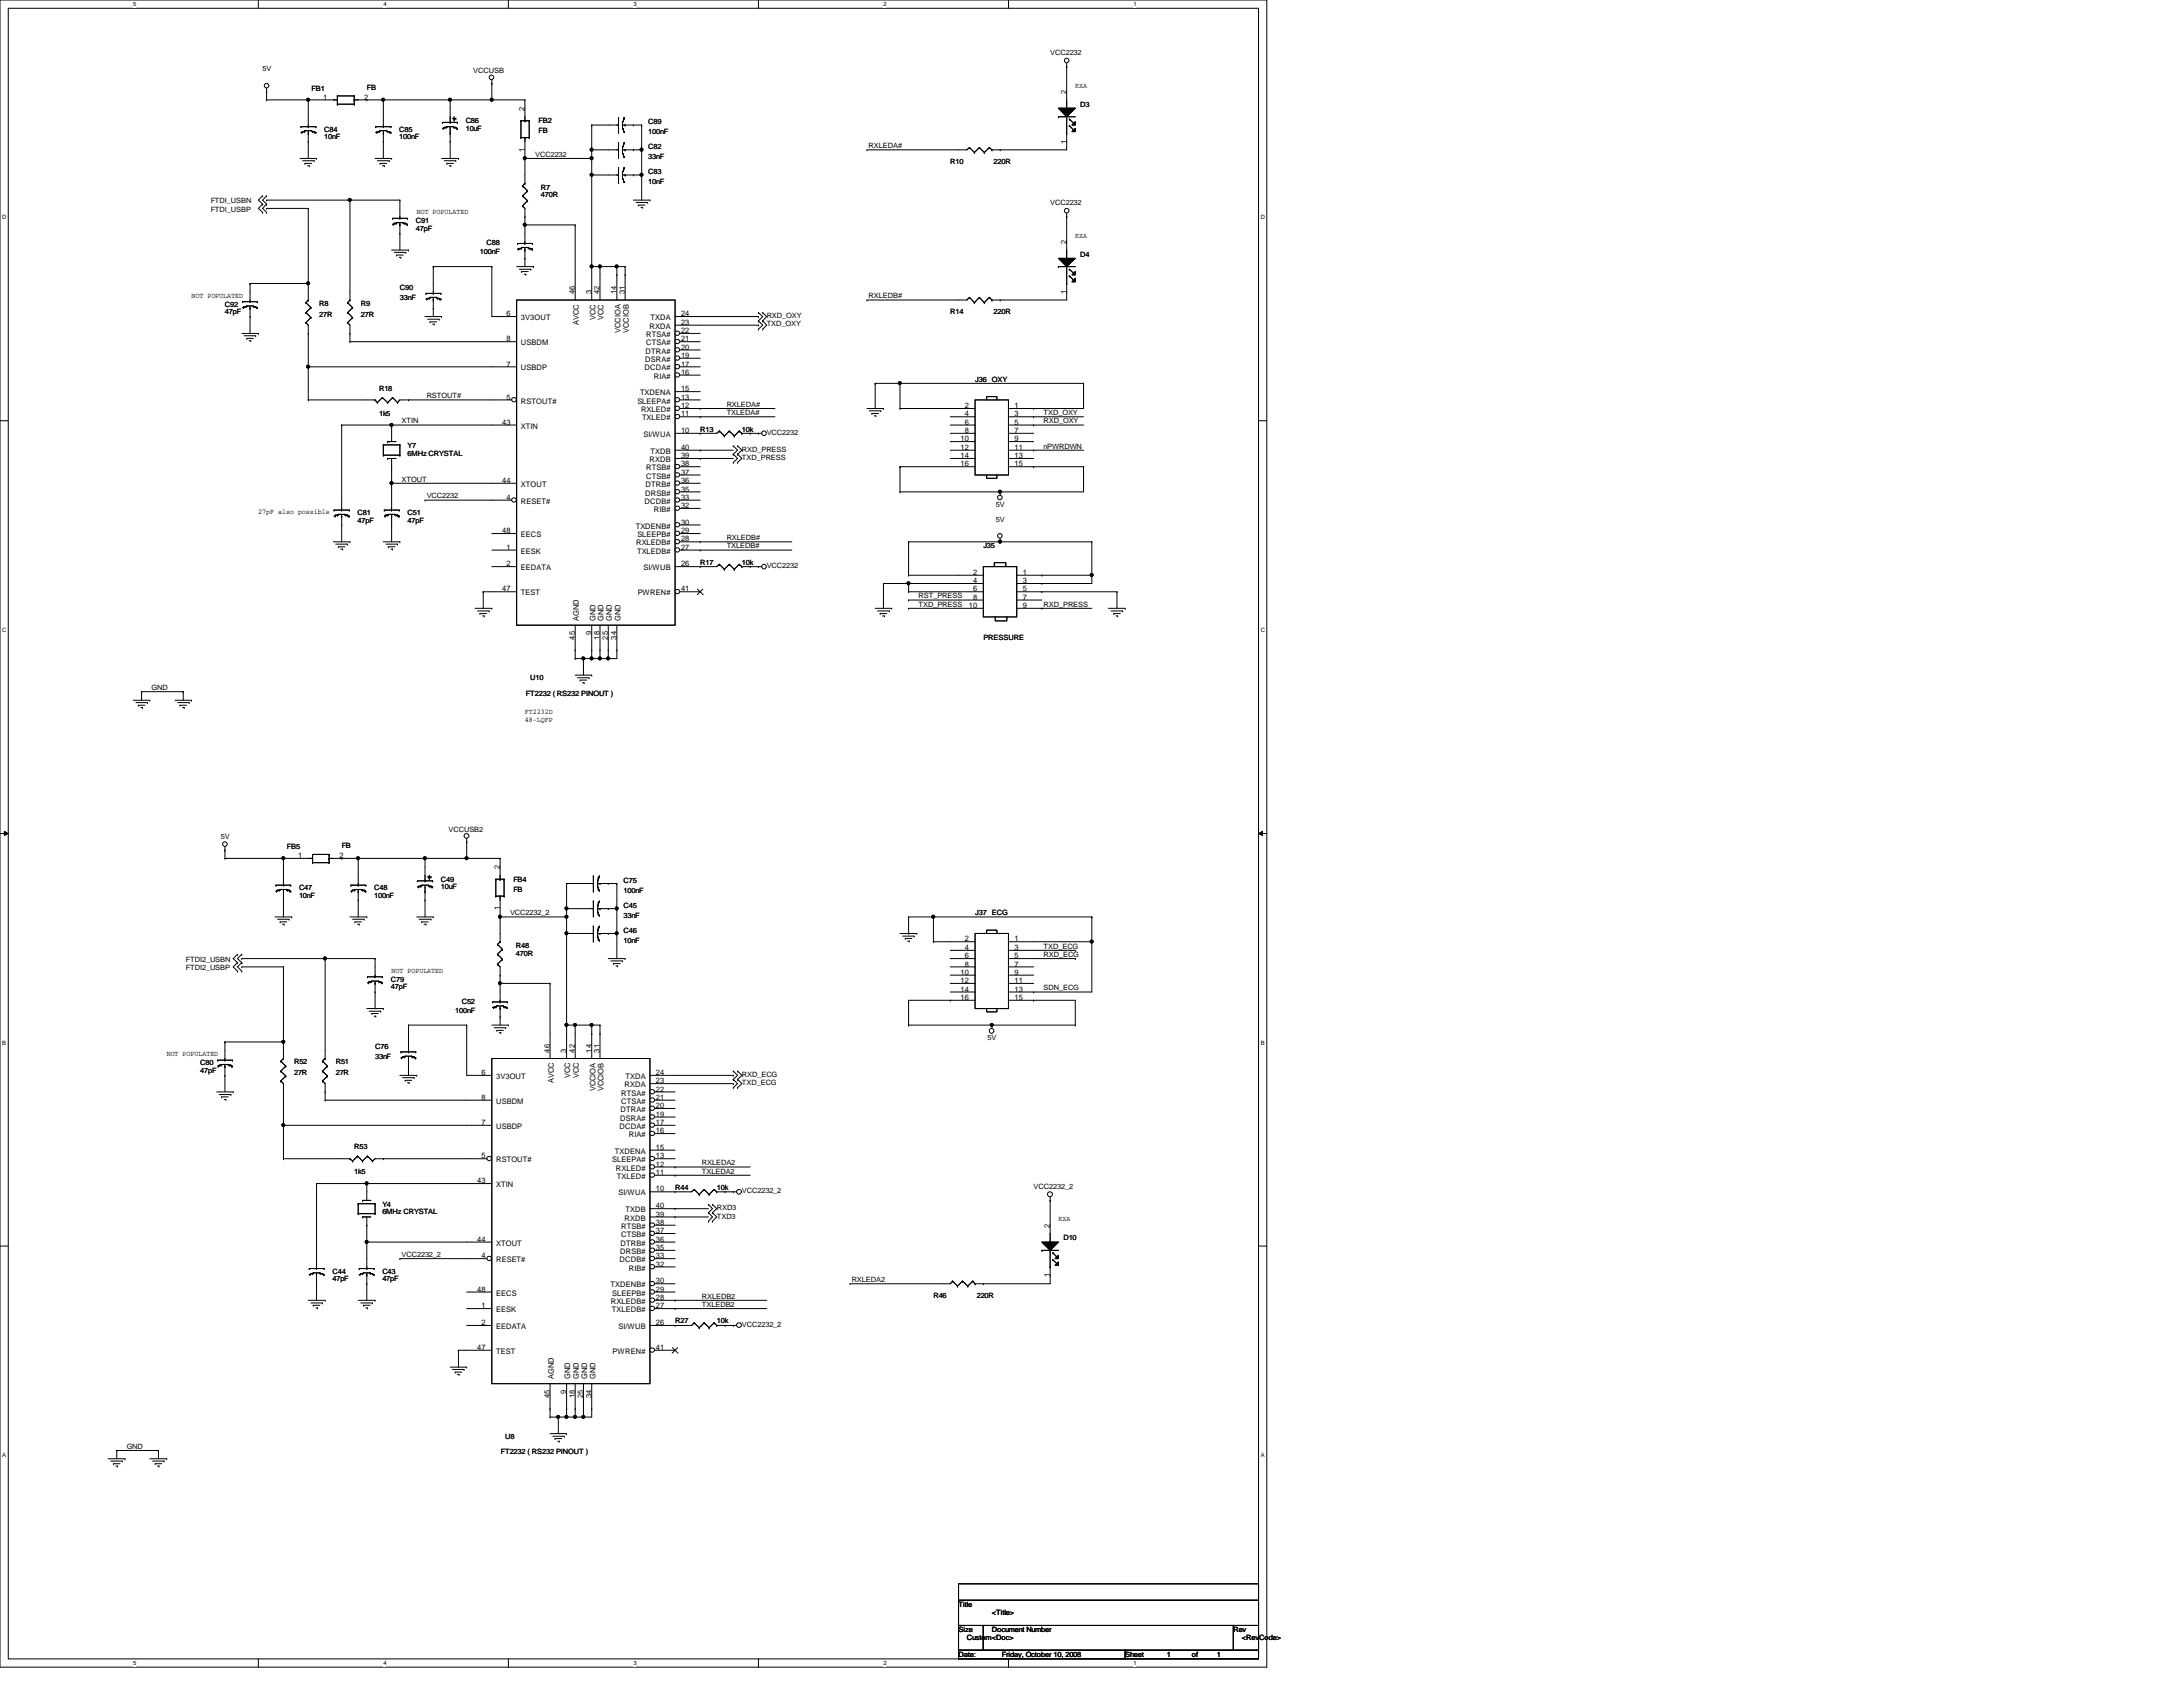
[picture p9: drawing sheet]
<svg xmlns="http://www.w3.org/2000/svg" width="279mm" height="216mm" viewBox="0 0 279 216" stroke-linecap="round" stroke-linejoin="round" font-family="sans-serif">
<defs><g id="words">
<g font-size="1">
<text x="41.4" y="12.7">1</text>
<text x="46.6" y="12.7">2</text>
<text x="67.1" y="14.2" transform="rotate(-90 67.1 14.2)">2</text>
<text x="136.5" y="12" transform="rotate(-90 136.5 12)">2</text>
<text x="67.1" y="19.4" transform="rotate(-90 67.1 19.4)">1</text>
<text x="136.5" y="18.4" transform="rotate(-90 136.5 18.4)">1</text>
<text x="136.5" y="31.2" transform="rotate(-90 136.5 31.2)">2</text>
<text x="64.8" y="40.5">6</text>
<text x="66.7" y="41">3V3OUT</text>
<text x="73.6" y="37.6" transform="rotate(-90 73.6 37.6)">46</text>
<text x="74.1" y="41.6" transform="rotate(-90 74.1 41.6)">AVCC</text>
<text x="75.7" y="37.6" transform="rotate(-90 75.7 37.6)">3</text>
<text x="76.2" y="40.9" transform="rotate(-90 76.2 40.9)">VCC</text>
<text x="76.8" y="37.6" transform="rotate(-90 76.8 37.6)">42</text>
<text x="77.3" y="40.9" transform="rotate(-90 77.3 40.9)">VCC</text>
<text x="78.9" y="37.6" transform="rotate(-90 78.9 37.6)">14</text>
<text x="80" y="37.6" transform="rotate(-90 80 37.6)">31</text>
<text x="83.3" y="41">TXDA</text>
<text x="87.2" y="41.6">23</text>
<text x="87.2" y="40.5">24</text>
<text x="136.5" y="37.6" transform="rotate(-90 136.5 37.6)">1</text>
<text x="64.8" y="43.7">8</text>
<text x="64.8" y="46.9">7</text>
<text x="66.7" y="44.2">USBDM</text>
<text x="66.7" y="47.4">USBDP</text>
<text x="79.4" y="42.6" transform="rotate(-90 79.4 42.6)">VCCIOA</text>
<text x="80.5" y="42.6" transform="rotate(-90 80.5 42.6)">VCCIOB</text>
<text x="82.5" y="47.4">DCDA#</text>
<text x="82.6" y="46.3">DSRA#</text>
<text x="82.6" y="45.3">DTRA#</text>
<text x="82.7" y="43.1">RTSA#</text>
<text x="82.7" y="44.2">CTSA#</text>
<text x="83.1" y="42.1">RXDA</text>
<text x="87.2" y="45.8">19</text>
<text x="87.2" y="46.9">17</text>
<text x="87.2" y="48">16</text>
<text x="87.2" y="42.6">22</text>
<text x="87.2" y="43.7">21</text>
<text x="87.2" y="44.7">20</text>
<text x="64.8" y="51.1">5</text>
<text x="66.7" y="51.6">RSTOUT#</text>
<text x="81.6" y="51.6">SLEEPA#</text>
<text x="81.9" y="50.6">TXDENA</text>
<text x="82" y="52.7">RXLED#</text>
<text x="82.2" y="53.8">TXLED#</text>
<text x="83.7" y="48.5">RIA#</text>
<text x="87.2" y="51.1">13</text>
<text x="87.2" y="53.3">11</text>
<text x="87.2" y="50.1">15</text>
<text x="87.2" y="52.2">12</text>
<text x="123.5" y="52.2">2</text>
<text x="123.5" y="53.3">4</text>
<text x="129.8" y="52.2">1</text>
<text x="129.8" y="53.3">3</text>
<text x="64.3" y="54.4">43</text>
<text x="66.7" y="54.9">XTIN</text>
<text x="82.4" y="55.9">SI/WUA</text>
<text x="83.1" y="59.1">RXDB</text>
<text x="83.3" y="58.1">TXDB</text>
<text x="87.2" y="58.6">39</text>
<text x="87.2" y="55.4">10</text>
<text x="87.2" y="57.6">40</text>
<text x="87.2" y="59.7">38</text>
<text x="122.9" y="56.5">10</text>
<text x="122.9" y="57.6">12</text>
<text x="122.9" y="58.6">14</text>
<text x="122.9" y="59.7">16</text>
<text x="123.5" y="54.4">6</text>
<text x="123.5" y="55.4">8</text>
<text x="129.8" y="54.4">5</text>
<text x="129.8" y="55.4">7</text>
<text x="129.8" y="56.5">9</text>
<text x="129.8" y="57.6">11</text>
<text x="129.8" y="58.6">13</text>
<text x="129.8" y="59.7">15</text>
<text x="64.3" y="61.8">44</text>
<text x="64.8" y="64">4</text>
<text x="66.7" y="62.3">XTOUT</text>
<text x="66.7" y="64.5">RESET#</text>
<text x="82.5" y="64.5">DCDB#</text>
<text x="82.6" y="63.4">DRSB#</text>
<text x="82.6" y="62.3">DTRB#</text>
<text x="82.7" y="60.2">RTSB#</text>
<text x="82.7" y="61.3">CTSB#</text>
<text x="83.7" y="65.5">RIB#</text>
<text x="87.2" y="62.9">35</text>
<text x="87.2" y="64">33</text>
<text x="87.2" y="65">32</text>
<text x="87.2" y="60.7">37</text>
<text x="87.2" y="61.8">36</text>
<text x="64.3" y="68.2">48</text>
<text x="64.8" y="70.4">1</text>
<text x="66.7" y="68.7">EECS</text>
<text x="66.7" y="70.9">EESK</text>
<text x="81.4" y="67.6">TXDENB#</text>
<text x="81.4" y="69.8">RXLEDB#</text>
<text x="81.5" y="70.9">TXLEDB#</text>
<text x="81.6" y="68.7">SLEEPB#</text>
<text x="87.2" y="68.2">29</text>
<text x="87.2" y="69.3">28</text>
<text x="87.2" y="70.4">27</text>
<text x="87.2" y="67.1">30</text>
<text x="64.3" y="75.7">47</text>
<text x="64.8" y="72.5">2</text>
<text x="66.7" y="73">EEDATA</text>
<text x="66.7" y="76.2">TEST</text>
<text x="81.6" y="76.2">PWREN#</text>
<text x="82.4" y="73">SI/WUB</text>
<text x="87.2" y="72.5">26</text>
<text x="87.2" y="75.7">41</text>
<text x="124" y="77.8">10</text>
<text x="124.5" y="73.6">2</text>
<text x="124.5" y="74.6">4</text>
<text x="124.5" y="75.7">6</text>
<text x="124.5" y="76.8">8</text>
<text x="130.9" y="73.6">1</text>
<text x="130.9" y="74.6">3</text>
<text x="130.9" y="75.7">5</text>
<text x="130.9" y="76.8">7</text>
<text x="130.9" y="77.8">9</text>
<text x="73.6" y="81.9" transform="rotate(-90 73.6 81.9)">45</text>
<text x="74.1" y="79.5" transform="rotate(-90 74.1 79.5)">AGND</text>
<text x="75.7" y="81.3" transform="rotate(-90 75.7 81.3)">9</text>
<text x="76.2" y="79.5" transform="rotate(-90 76.2 79.5)">GND</text>
<text x="76.8" y="81.9" transform="rotate(-90 76.8 81.9)">18</text>
<text x="77.3" y="79.5" transform="rotate(-90 77.3 79.5)">GND</text>
<text x="77.8" y="81.9" transform="rotate(-90 77.8 81.9)">25</text>
<text x="78.3" y="79.5" transform="rotate(-90 78.3 79.5)">GND</text>
<text x="78.9" y="81.9" transform="rotate(-90 78.9 81.9)">34</text>
<text x="79.4" y="79.5" transform="rotate(-90 79.4 79.5)">GND</text>
<text x="38.1" y="109.8">1</text>
<text x="43.4" y="109.8">2</text>
<text x="64" y="111.3" transform="rotate(-90 64 111.3)">2</text>
<text x="64" y="116.5" transform="rotate(-90 64 116.5)">1</text>
<text x="122.9" y="124.8">10</text>
<text x="122.9" y="125.8">12</text>
<text x="123.5" y="120.5">2</text>
<text x="123.5" y="121.6">4</text>
<text x="123.5" y="122.6">6</text>
<text x="123.5" y="123.7">8</text>
<text x="129.8" y="120.5">1</text>
<text x="129.8" y="121.6">3</text>
<text x="129.8" y="122.6">5</text>
<text x="129.8" y="123.7">7</text>
<text x="129.8" y="124.8">9</text>
<text x="129.8" y="125.8">11</text>
<text x="122.9" y="126.9">14</text>
<text x="122.9" y="128">16</text>
<text x="129.8" y="126.9">13</text>
<text x="129.8" y="128">15</text>
<text x="61.6" y="137.6">6</text>
<text x="70.4" y="134.7" transform="rotate(-90 70.4 134.7)">46</text>
<text x="72.5" y="134.7" transform="rotate(-90 72.5 134.7)">3</text>
<text x="73.6" y="134.7" transform="rotate(-90 73.6 134.7)">42</text>
<text x="75.7" y="134.7" transform="rotate(-90 75.7 134.7)">14</text>
<text x="76.8" y="134.7" transform="rotate(-90 76.8 134.7)">31</text>
<text x="83.9" y="137.6">24</text>
<text x="61.6" y="140.8">8</text>
<text x="61.6" y="144">7</text>
<text x="63.5" y="138.1">3V3OUT</text>
<text x="63.5" y="141.3">USBDM</text>
<text x="70.9" y="138.6" transform="rotate(-90 70.9 138.6)">AVCC</text>
<text x="73" y="138" transform="rotate(-90 73 138)">VCC</text>
<text x="74.1" y="138" transform="rotate(-90 74.1 138)">VCC</text>
<text x="76.2" y="139.7" transform="rotate(-90 76.2 139.7)">VCCIOA</text>
<text x="77.3" y="139.7" transform="rotate(-90 77.3 139.7)">VCCIOB</text>
<text x="79.4" y="143.4">DSRA#</text>
<text x="79.4" y="142.3">DTRA#</text>
<text x="79.5" y="140.2">RTSA#</text>
<text x="79.5" y="141.3">CTSA#</text>
<text x="79.9" y="139.1">RXDA</text>
<text x="80.1" y="138.1">TXDA</text>
<text x="83.9" y="138.6">23</text>
<text x="83.9" y="142.9">19</text>
<text x="83.9" y="144">17</text>
<text x="83.9" y="139.7">22</text>
<text x="83.9" y="140.8">21</text>
<text x="83.9" y="141.8">20</text>
<text x="61.6" y="148.3">5</text>
<text x="63.5" y="148.8">RSTOUT#</text>
<text x="63.5" y="144.5">USBDP</text>
<text x="78.4" y="148.8">SLEEPA#</text>
<text x="78.7" y="147.7">TXDENA</text>
<text x="78.8" y="149.8">RXLED#</text>
<text x="79.3" y="144.5">DCDA#</text>
<text x="80.5" y="145.5">RIA#</text>
<text x="83.9" y="148.3">13</text>
<text x="83.9" y="145">16</text>
<text x="83.9" y="147.2">15</text>
<text x="83.9" y="149.3">12</text>
<text x="61.1" y="151.4">43</text>
<text x="63.5" y="151.9">XTIN</text>
<text x="79" y="150.9">TXLED#</text>
<text x="79.2" y="153">SI/WUA</text>
<text x="80.1" y="155.2">TXDB</text>
<text x="83.9" y="155.7">39</text>
<text x="83.9" y="150.4">11</text>
<text x="83.9" y="152.5">10</text>
<text x="83.9" y="154.6">40</text>
<text x="61.1" y="158.9">44</text>
<text x="61.6" y="161">4</text>
<text x="63.5" y="159.4">XTOUT</text>
<text x="63.5" y="161.5">RESET#</text>
<text x="79.3" y="161.5">DCDB#</text>
<text x="79.4" y="160.5">DRSB#</text>
<text x="79.4" y="159.4">DTRB#</text>
<text x="79.5" y="157.3">RTSB#</text>
<text x="79.5" y="158.3">CTSB#</text>
<text x="79.9" y="156.2">RXDB</text>
<text x="83.9" y="160">35</text>
<text x="83.9" y="161">33</text>
<text x="83.9" y="156.8">38</text>
<text x="83.9" y="157.8">37</text>
<text x="83.9" y="158.9">36</text>
<text x="134.4" y="157.1" transform="rotate(-90 134.4 157.1)">2</text>
<text x="61.1" y="165.3">48</text>
<text x="61.6" y="167.4">1</text>
<text x="63.5" y="165.8">EECS</text>
<text x="63.5" y="167.9">EESK</text>
<text x="78.1" y="164.8">TXDENB#</text>
<text x="78.2" y="166.9">RXLEDB#</text>
<text x="78.3" y="167.9">TXLEDB#</text>
<text x="78.4" y="165.8">SLEEPB#</text>
<text x="80.5" y="162.6">RIB#</text>
<text x="83.9" y="165.3">29</text>
<text x="83.9" y="162.1">32</text>
<text x="83.9" y="166.4">28</text>
<text x="83.9" y="167.4">27</text>
<text x="83.9" y="164.3">30</text>
<text x="134.4" y="163.4" transform="rotate(-90 134.4 163.4)">1</text>
<text x="61.1" y="172.8">47</text>
<text x="61.6" y="169.6">2</text>
<text x="63.5" y="170.1">EEDATA</text>
<text x="63.5" y="173.3">TEST</text>
<text x="78.4" y="173.3">PWREN#</text>
<text x="79.2" y="170.1">SI/WUB</text>
<text x="83.9" y="169.6">26</text>
<text x="83.9" y="172.8">41</text>
<text x="70.4" y="178.9" transform="rotate(-90 70.4 178.9)">45</text>
<text x="70.9" y="176.5" transform="rotate(-90 70.9 176.5)">AGND</text>
<text x="72.5" y="178.4" transform="rotate(-90 72.5 178.4)">9</text>
<text x="73" y="176.5" transform="rotate(-90 73 176.5)">GND</text>
<text x="73.6" y="178.9" transform="rotate(-90 73.6 178.9)">18</text>
<text x="74.1" y="176.5" transform="rotate(-90 74.1 176.5)">GND</text>
<text x="74.6" y="178.9" transform="rotate(-90 74.6 178.9)">25</text>
<text x="75.1" y="176.5" transform="rotate(-90 75.1 176.5)">GND</text>
<text x="75.7" y="178.9" transform="rotate(-90 75.7 178.9)">34</text>
<text x="76.2" y="176.5" transform="rotate(-90 76.2 176.5)">GND</text>
</g>
<g font-size=".9">
<text x="33.6" y="9.1">5V</text>
<text x="39.9" y="11.6">FB1</text>
<text x="46.9" y="11.5">FB</text>
<text x="60.6" y="9.4">VCCUSB</text>
<text x="134.4" y="7">VCC2232</text>
<text x="137.6" y="11.2">RXA</text>
<text x="41.5" y="16.8">C84</text>
<text x="41.5" y="17.8">10nF</text>
<text x="51.1" y="16.8">C85</text>
<text x="51.1" y="17.8">100nF</text>
<text x="59.6" y="15.8">C86</text>
<text x="59.6" y="16.7">10uF</text>
<text x="68.9" y="15.8">FB2</text>
<text x="68.9" y="17.1">FB</text>
<text x="83" y="15.9">C89</text>
<text x="83" y="17.1">100nF</text>
<text x="138.3" y="13.6">D3</text>
<text x="68.5" y="20.1">VCC2232</text>
<text x="83" y="22.3">C83</text>
<text x="83" y="23.6">10nF</text>
<text x="83" y="19.1">C82</text>
<text x="83" y="20.4">33nF</text>
<text x="111.2" y="19">RXLEDA#</text>
<text x="121.6" y="21">R10</text>
<text x="127.2" y="21">220R</text>
<text x="27" y="26">FTDI_USBN</text>
<text x="27" y="27.1">FTDI_USBP</text>
<text x="53.2" y="28.6">C91</text>
<text x="53.2" y="29.5">47pF</text>
<text x="53.3" y="27.4">NOT POPULATED</text>
<text x="69.2" y="24.3">R7</text>
<text x="69.2" y="25.3">470R</text>
<text x="134.4" y="26.2">VCC2232</text>
<text x="61.4" y="32.5">100nF</text>
<text x="62.3" y="31.4">C88</text>
<text x="137.6" y="30.4">RXA</text>
<text x="138.3" y="32.9">D4</text>
<text x="24.5" y="38.1">NOT POPULATED</text>
<text x="28.8" y="39.2">C92</text>
<text x="28.8" y="40.2">47pF</text>
<text x="40.9" y="39.1">R8</text>
<text x="40.9" y="40.5">27R</text>
<text x="46.2" y="39.1">R9</text>
<text x="46.2" y="40.5">27R</text>
<text x="51.2" y="37.1">C90</text>
<text x="51.2" y="38.4">33nF</text>
<text x="98.1" y="40.7">RXD_OXY</text>
<text x="98.1" y="41.8">TXD_OXY</text>
<text x="111.2" y="38.2">RXLEDB#</text>
<text x="121.6" y="40.2">R14</text>
<text x="127.2" y="40.2">220R</text>
<text x="48.5" y="50">R18</text>
<text x="48.5" y="53.2">1k5</text>
<text x="54.6" y="51">RSTOUT#</text>
<text x="93" y="52.1">RXLEDA#</text>
<text x="93" y="53.1">TXLEDA#</text>
<text x="124.8" y="48.9">J36</text>
<text x="127" y="48.9">OXY</text>
<text x="133.6" y="53.1">TXD_OXY</text>
<text x="51.4" y="54.2">XTIN</text>
<text x="52.2" y="57.4">Y7</text>
<text x="52.2" y="58.3">6MHz CRYSTAL</text>
<text x="89.6" y="55.2">R13</text>
<text x="95" y="57.8">RXD_PRESS</text>
<text x="95" y="58.9">TXD_PRESS</text>
<text x="95" y="55.2">10k</text>
<text x="98.1" y="55.7">VCC2232</text>
<text x="133.6" y="54.2">RXD_OXY</text>
<text x="133.6" y="57.4">nPWRDWN</text>
<text x="33.1" y="65.8">27pF also possible</text>
<text x="45.8" y="65.9">C81</text>
<text x="51.4" y="61.6">XTOUT</text>
<text x="52.2" y="65.9">C51</text>
<text x="54.6" y="63.8">VCC2232</text>
<text x="127.5" y="64.9">5V</text>
<text x="45.8" y="66.9">47pF</text>
<text x="52.2" y="66.9">47pF</text>
<text x="93" y="70.2">TXLEDB#</text>
<text x="93" y="69.1">RXLEDB#</text>
<text x="125.9" y="70.2">J35</text>
<text x="127.5" y="66.8">5V</text>
<text x="89.6" y="72.3">R17</text>
<text x="95" y="72.3">10k</text>
<text x="98.1" y="72.7">VCC2232</text>
<text x="117.6" y="76.6">RST_PRESS</text>
<text x="117.6" y="77.6">TXD_PRESS</text>
<text x="133.6" y="77.6">RXD_PRESS</text>
<text x="125.9" y="81.9">PRESSURE</text>
<text x="19.4" y="88.3">GND</text>
<text x="67.3" y="89.1">FT2232 ( RS232 PINOUT )</text>
<text x="67.9" y="87">U10</text>
<text x="67.2" y="91.4">FT2232D</text>
<text x="67.2" y="92.5">48-LQFP</text>
<text x="28.3" y="107.3">5V</text>
<text x="57.4" y="106.5">VCCUSB2</text>
<text x="36.7" y="108.7">FB5</text>
<text x="38.3" y="113.9">C47</text>
<text x="43.7" y="108.6">FB</text>
<text x="47.9" y="113.9">C48</text>
<text x="56.4" y="112.9">C49</text>
<text x="56.4" y="113.8">10uF</text>
<text x="65.7" y="112.9">FB4</text>
<text x="79.8" y="112.9">C75</text>
<text x="38.3" y="114.9">10nF</text>
<text x="47.9" y="114.9">100nF</text>
<text x="65.3" y="117.1">VCC2232_2</text>
<text x="65.7" y="114.1">FB</text>
<text x="79.8" y="116.2">C45</text>
<text x="79.8" y="117.4">33nF</text>
<text x="79.8" y="119.4">C46</text>
<text x="79.8" y="114.3">100nF</text>
<text x="124.8" y="117.1">J37</text>
<text x="127" y="117.1">ECG</text>
<text x="23.8" y="123.1">FTDI2_USBN</text>
<text x="23.8" y="124.2">FTDI2_USBP</text>
<text x="50" y="125.6">C79</text>
<text x="50.1" y="124.5">NOT POPULATED</text>
<text x="66" y="121.4">R48</text>
<text x="66" y="122.3">470R</text>
<text x="79.8" y="120.6">10nF</text>
<text x="133.6" y="121.4">TXD_ECG</text>
<text x="133.6" y="122.5">RXD_ECG</text>
<text x="50" y="126.6">47pF</text>
<text x="58.3" y="129.6">100nF</text>
<text x="59.1" y="128.4">C52</text>
<text x="133.6" y="126.7">SDN_ECG</text>
<text x="21.3" y="135.2">NOT POPULATED</text>
<text x="25.6" y="136.3">C80</text>
<text x="25.6" y="137.3">47pF</text>
<text x="37.6" y="136.2">R52</text>
<text x="37.6" y="137.6">27R</text>
<text x="43" y="136.2">R51</text>
<text x="43" y="137.6">27R</text>
<text x="48" y="134.2">C76</text>
<text x="48" y="135.5">33nF</text>
<text x="95" y="137.8">RXD_ECG</text>
<text x="126.4" y="133.1">5V</text>
<text x="95" y="138.9">TXD_ECG</text>
<text x="45.3" y="147.1">R53</text>
<text x="89.8" y="149.1">RXLEDA2</text>
<text x="45.3" y="150.3">1k5</text>
<text x="48.9" y="154.5">Y4</text>
<text x="48.9" y="155.4">6MHz CRYSTAL</text>
<text x="86.4" y="152.3">R44</text>
<text x="89.8" y="150.2">TXLEDA2</text>
<text x="91.7" y="154.9">RXD3</text>
<text x="91.7" y="156">TXD3</text>
<text x="91.7" y="152.3">10k</text>
<text x="95" y="152.7">VCC2232_2</text>
<text x="132.3" y="152.1">VCC2232_2</text>
<text x="51.4" y="160.9">VCC2232_2</text>
<text x="135.5" y="156.3">RXA</text>
<text x="136.1" y="158.7">D10</text>
<text x="42.5" y="163">C44</text>
<text x="42.5" y="164">47pF</text>
<text x="48.9" y="163">C43</text>
<text x="48.9" y="164">47pF</text>
<text x="89.8" y="167.3">TXLEDB2</text>
<text x="89.8" y="166.2">RXLEDB2</text>
<text x="109" y="164.1">RXLEDA2</text>
<text x="119.5" y="166.1">R46</text>
<text x="125" y="166.1">220R</text>
<text x="86.4" y="169.4">R27</text>
<text x="91.7" y="169.4">10k</text>
<text x="95" y="169.8">VCC2232_2</text>
<text x="16.2" y="185.4">GND</text>
<text x="64.6" y="184.1">U8</text>
<text x="64.1" y="186.1">FT2232 ( RS232 PINOUT )</text>
<text x="122.7" y="205.7">Title</text>
<text x="122.7" y="208.9">Size</text>
<text x="123.7" y="209.9">Custom&lt;Doc&gt;</text>
<text x="127" y="208.9">Document Number</text>
<text x="127" y="206.7">&lt;Title&gt;</text>
<text x="157.9" y="208.9">Rev</text>
<text x="159" y="209.9">&lt;RevCode&gt;</text>
<text x="122.7" y="212">Date:</text>
<text x="128.2" y="212">Friday, October 10, 2008</text>
<text x="144" y="212">Sheet</text>
<text x="149.4" y="212">1</text>
<text x="152.5" y="212">of</text>
<text x="155.7" y="212">1</text>
</g>
<g font-size=".8">
<text x="17.1" y=".8">5</text>
<text x="49.1" y=".8">4</text>
<text x="81.1" y=".8">3</text>
<text x="113.1" y=".8">2</text>
<text x="145.1" y=".8">1</text>
<text x=".3" y="28.1">D</text>
<text x="161.4" y="28.1">D</text>
<text x=".3" y="80.9">C</text>
<text x="161.4" y="80.9">C</text>
<text x=".3" y="133.7">B</text>
<text x="161.4" y="133.7">B</text>
<text x=".3" y="186.5">A</text>
<text x="161.4" y="186.5">A</text>
<text x="17.1" y="213.1">5</text>
<text x="49.1" y="213.1">4</text>
<text x="81.1" y="213.1">3</text>
<text x="113.1" y="213.1">2</text>
<text x="145.1" y="213.1">1</text>
</g>
</g></defs>
<path d="M0 0h162.1v213.4h-162.1zM1.1 1.1h160v211.2h-160z" fill="none" stroke="#000" stroke-width=".13"/>
<g fill="#fff">
<path d="M17.1 .1h.3v.8h-.3z"/>
<path d="M17.1 212.4h.3v.8h-.3z"/>
</g>
<path d="M33.1 0v1.1M33.1 212.3v1.1" fill="none" stroke="#000" stroke-width=".13"/>
<g fill="#fff">
<path d="M49.1 .1h.3v.8h-.3z"/>
<path d="M49.1 212.4h.3v.8h-.3z"/>
</g>
<path d="M65.1 0v1.1M65.1 212.3v1.1" fill="none" stroke="#000" stroke-width=".13"/>
<g fill="#fff">
<path d="M81.1 .1h.3v.8h-.3z"/>
<path d="M81.1 212.4h.3v.8h-.3z"/>
</g>
<path d="M97.1 0v1.1M97.1 212.3v1.1" fill="none" stroke="#000" stroke-width=".13"/>
<g fill="#fff">
<path d="M113.1 .1h.4v.8h-.4z"/>
<path d="M113.1 212.4h.4v.8h-.4z"/>
</g>
<path d="M129.1 0v1.1M129.1 212.3v1.1" fill="none" stroke="#000" stroke-width=".13"/>
<g fill="#fff">
<path d="M145.1 .1h.4v.8h-.4z"/>
<path d="M145.1 212.4h.4v.8h-.4z"/>
<path d="M.3 27.4h.5v.8h-.5z"/>
<path d="M161.4 27.4h.5v.8h-.5z"/>
<path d="M.3 80.2h.5v.8h-.5z"/>
<path d="M161.4 80.2h.5v.8h-.5z"/>
</g>
<path d="M0 53.8h1.1M161.1 53.8h1" fill="none" stroke="#000" stroke-width=".13"/>
<g fill="#fff">
<path d="M.3 133.1h.5v.8h-.5z"/>
<path d="M161.4 133.1h.4v.8h-.4z"/>
</g>
<path d="M0 106.7h1.1M.6 106.4l.5 .3-.5 .2zM161.1 106.7l.5-.3v.5zM161.1 106.7h1" fill="none" stroke="#000" stroke-width=".13"/>
<path d="M.6 106.4l.5 .3-.5 .2zM161.1 106.7l.5-.3v.5z" fill="#000"/>
<g fill="#fff">
<path d="M.3 185.8h.5v.8h-.5z"/>
<path d="M161.4 185.8h.4v.8h-.4z"/>
</g>
<g fill="none" stroke="#000" stroke-width=".13">
<path d="M34.1 11.7h.1M34.1 12.8h.1M34.1 11.3v1.5M34.1 12.8h9.1M38.5 16.2h.1M38.5 16.2h1M38.5 16.9h.1M38.6 16.9h.1M38.7 16.8h.1M38.7 16.8h.2M38.7 16.8l-.1 .1M38.9 16.8h.1"/>
<path d="M39 16.7h.1M39 16.7h.9M39 16.7l-.1 .1M39.3 12.6h.3v.3l-.2 .1-.1-.1zM39.5 12.8h.1M39.5 18.1h.1M39.5 16.2h.1M39.5 17.1h.1M39.5 12.8v3.4M39.5 16.8v3.5M39.6 16.2h.8M39.9 16.7h.1"/>
<path d="M39.9 16.7l.1 .1M40 16.8h.1M40 16.8h.2M40.2 16.8h.1M40.2 16.8l.1 .1M40.3 16.9h.1M40.4 16.2h.1M40.4 16.9h.1M43.2 12.3h.1M43.2 13.3h.1M43.2 12.8h.1M43.2 12.3h2.1"/>
<path d="M43.2 12.3v1M43.2 13.3h2.1M45.3 12.8h.1M45.3 12.3h.1M45.3 13.3h.1M45.3 12.8h21.9M45.3 12.3v1M46.9 12.8h.1M48.1 16.2h.1M48.1 16.2h1M48.1 16.9h.1M48.2 16.9h.1"/>
<path d="M48.3 16.8h.1M48.3 16.8h.2M48.3 16.8l-.1 .1M48.5 16.8h.1M48.6 16.7h.1M48.6 16.7h.9M48.6 16.7l-.1 .1M48.9 12.6h.3v.3l-.2 .1-.1-.1zM49.1 12.8h.1M49.1 18.1h.1M49.1 16.2h.1M49.1 17.1h.1"/>
<path d="M49.1 12.8v3.4M49.1 16.8v3.5M49.2 16.2h.8M49.5 16.7h.1M49.5 16.7l.1 .1M49.6 16.8h.1M49.6 16.8h.2M49.8 16.8h.1M49.8 16.8l.1 .1M49.9 16.9h.1M50 16.2h.1M50 16.9h.1"/>
<path d="M56.6 15.7h.1M56.6 15.7h1M56.6 16.4h.1M56.7 16.4h.1M56.9 16.3h.1M56.9 16.3h.2M56.9 16.3l-.2 .1M57.1 16.3h.1M57.2 16.2h.1M57.2 16.2h.8M57.2 16.2l-.1 .1M57.5 12.6h.2v.3l-.1 .1-.1-.1z"/>
<path d="M57.6 12.8h.1M57.6 18.1h.1M57.6 15.7h.1M57.6 17.1h.1M57.6 12.8v2.9M57.6 16.3v4M57.7 15.7h.8M57.9 15.2h.1M58 15.2h.1M58 16.2h.1M58 16.2l.1 .1M58.1 15.4h.1"/>
<path d="M58.1 16.3h.1M58.1 14.9v.5M58.1 16.3h.2M58.3 15.2h.1M58.3 16.3h.1M58.3 16.3l.2 .1M58.5 16.4h.1M58.5 15.7h.1M62.8 12.6h.3v.3l-.2 .1-.1-.1zM62.9 10.7h.1M62.9 12.8h.1M62.9 10.2v2.6"/>
<path d="M67.2 12.8h.1M67.2 12.8v1M67.2 19.2v4.3M75.6 19h.2v.3h-.1h-.1zM75.7 16h.1M75.7 19.2h.1M75.7 16v19.2M75.7 16h2.2M75.7 19.2h2.2M81.1 16h.1M81.1 19.2h.1M81.1 16h1"/>
<path d="M81.1 19.2h1M82 19h.2v.3h-.1h-.1zM82.1 19.2h.1M82.1 16h.1M82.1 16v9.6M111 19.2h.1M111 19.2h11.7M128 19.2h.1M136.5 18.1h.1M136.5 8.5h.1M136.5 8.1v3.6M136.5 18.1v1.1h-8.5"/>
<path d="M31 38.6h.1M31 38.6h1M31 39.4h.2M31.2 39.4h.1M31.2 39.2h.1M31.2 39.2h.3M31.2 39.2v.2M31.5 39.2h.1M31.6 39.2h.1M31.6 39.2h.8M31.6 39.2h-.1M32 36.3h.1"/>
<path d="M32 38.6h.1M32 39.5h.1M32 36.3v2.3M32 39.2v3.5M32 36.3h7.5M32.1 38.6h.8M32.4 39.2h.1M32.5 39.2h.1M32.5 39.2h.2M32.7 39.2h.1M32.7 39.2l.2 .2M32.9 39.4h.1"/>
<path d="M32.9 38.6h.1M33.6 25.1h.1M33.6 26.1h.1M33.6 27.2h.1M33.6 25.1l-.5 .5 .5 .5M33.6 26.1l-.5 .6 .5 .5M34.1 25.6h.1M34.1 26.7h.1M34.1 25.1h.1M34.1 26.1h.1M34.1 27.2h.1M34.1 25.6h17.1"/>
<path d="M34.1 26.7h5.4M34.1 25.1l-.5 .5 .5 .5M34.1 26.1l-.5 .6 .5 .5M38.4 20.3h2.1M38.7 20.6h1.5M39 20.9h.1M39 20.9h.9M39.3 36.1h.3v.3h-.2h-.1zM39.4 21.2h.2M39.5 26.7h.1M39.5 36.3h.1M39.5 26.7v10.6"/>
<path d="M39.6 21.2h.1M40.2 20.6h.1M40.5 20.3h.1M44.6 25.5h.3v.2l-.2 .1-.1-.1zM44.8 25.6h.1M44.8 25.6v11.7M48 20.3h2.1M48.3 20.6h1.5M48.6 20.9h.1M48.6 20.9h.9M48.9 21.2h.3M49.2 21.2h.1"/>
<path d="M49.8 20.6h.1M50.1 20.3h.1M50.1 32h2.2M50.5 32.3h1.4M50.8 32.6h.1M50.8 32.6h.8M51.1 32.9h.2M51.2 25.6h.1M51.2 29.8h.1M51.2 25.6v1.1M51.2 29.8v2.2M51.3 32.9h.1"/>
<path d="M51.9 32.3h.1M52.3 32h.1M55.5 34.1h.1M55.5 39.5h.1M55.5 34.1h7.4M55.5 34.1v2.2M55.5 39.5v1M56.5 20.3h2.2M56.9 20.6h1.4M57.2 20.9h.1M57.2 20.9h.8M57.5 21.2h.2"/>
<path d="M57.7 21.2h.1M58.3 20.6h.1M58.7 20.3h.1M62.9 34.1h.1M62.9 34.1v6.4M66.1 38.4h20.3v41.6h-20.3zM66.1 34.1h2.2M66.3 31.2h.1M66.3 31.2h.9M66.3 31.9h.1M66.5 31.8h.1M66.5 34.5h1.4"/>
<path d="M66.5 31.8h.2M66.5 31.8l-.2 .1M66.7 31.8h.1M66.8 34.8h.1M66.8 31.7h.1M66.8 34.8h.8M66.8 31.7h.8M66.8 31.7l-.1 .1M66.9 26.3h.1M66.9 25.1h.1M66.9 23.8h.1M66.9 26.3l.3 .4v4.5"/>
<path d="M66.9 25.1l.6 .6M66.9 23.8l.6 .6M67 20.1h.3v.3h-.2h-.1zM67 28.6h.3v.3l-.2 .1-.1-.1zM67.1 35.1h.2M67.2 20.3h.1M67.2 27.7h.1M67.2 28.8h.1M67.2 33.1h.1M67.2 23.5h.1M67.2 31.2h.1M67.2 32h.1"/>
<path d="M67.2 31.8v2.3M67.2 20.3h8.5M67.2 28.8h6.4M67.2 23.5l-.3 .3M67.3 35.1h.1M67.3 31.2h.9M67.5 25.7h.1M67.5 24.4h.1M67.5 25.7l-.6 .6M67.5 24.4l-.6 .7M67.6 31.7h.1M67.6 31.7l.1 .1"/>
<path d="M67.7 31.8h.1M67.7 31.8h.2M67.9 34.5h.1M67.9 31.8h.1M67.9 31.8l.2 .1M68.1 31.9h.1M68.2 31.2h.1M68.2 31.9h.1M68.3 34.1h.1M73.6 28.8h.1M73.6 28.8v6.4M75.6 22.2h.2v.3l-.1 .1-.1-.1z"/>
<path d="M75.6 20.1h.2v.3h-.1h-.1zM75.6 34h.2v.2l-.1 .1-.1-.1zM75.7 22.4h.1M75.7 34.1h.1M75.7 20.3h.1M75.7 34.1h4.3M75.7 22.4h3.5M76.6 34h.3v.2l-.1 .1-.2-.1zM76.8 34.1h.1M76.8 34.1v1.1M78.8 34h.3v.2l-.2 .1-.1-.1zM79 35.2h.1"/>
<path d="M79 34.1v1.1M79.2 22.4h.1M79.2 23.4h.1M79.2 21.4h.1M79.2 21.4v.9M79.2 22.4v1M79.7 22h.1M79.7 22.8h.1M79.7 22v.8M79.7 22.8l.1 .1M79.8 21.8h.1M79.8 21.6h.1"/>
<path d="M79.8 22.9h.1M79.8 23.2h.1M79.8 22.4h2.3M79.8 21.8l-.1 .2M79.8 21.6v.2M79.8 22.9v.3M79.9 21.5h.1M79.9 21.4h.1M79.9 23.2h.1M79.9 21.5l-.1 .1M79.9 21.4v.1M79.9 23.2v.2"/>
<path d="M80 34.1h.1M80 35.2h.1M80 22.4h.1M80 34.1v1.1M81.1 22.4h.1M81.1 25.6h2.1M81.4 25.9h1.5M81.7 26.2h.1M81.7 26.2h.8M82 22.2h.2v.3l-.1 .1-.1-.1zM82 26.5h.3M82.1 22.4h.1"/>
<path d="M82.3 26.5h.1M82.9 25.9h.1M83.2 25.6h.1M111 38.4h.1M124.1 38.1h.1M124.1 38.1l-.4 .3h-12.7M124.1 38.1l.6 .6M124.7 38.7h.1M125.3 38.1h.1M125.3 38.1l-.6 .6M125.3 38.1l.7 .6M126 38.7h.1"/>
<path d="M126.6 38.1h.1M126.6 38.1l-.6 .6M126.6 38.1l.4 .3M127 38.4h.1M128 38.4h.1M136.5 37.3h.1M136.5 27.7h.1M136.5 37.3v1.1h-9.5M136.5 27.3v3.6M30.9 42.7h2.2M31.2 43h1.5M31.6 43.3h.1"/>
<path d="M31.6 43.3h.8M31.9 43.6h.2M32 40.5h.1M32.1 43.6h.1M32.7 43h.1M33.1 42.7h.1M39.3 46.8h.3v.2l-.2 .1-.1-.1zM39.5 42.7h.1M39.5 46.9h.1M39.5 51.2h.1M39.5 42.7v8.5M39.5 46.9h23.4"/>
<path d="M39.5 51.2h8.5M43.7 54.4h.1M43.7 54.4h19.2M43.7 54.4v9.6M44.8 43.7h.1M44.8 42.7h.1M44.8 43.7h18.1M44.8 42.7v1M48 51.2h.1M48 51.2l.3 .3M48.3 51.5h.1M48.9 50.9h.1"/>
<path d="M48.9 50.9l.7 .6M48.9 50.9l-.6 .6M49.1 56.9h.1M49.1 58.3h.1M49.1 56.9v1.4M49.1 56.9h2.1M49.1 58.3h2.1M49.6 51.5h.1M49.6 56.5h.1M49.6 58.7h.1M49.6 58.7h1.1M49.6 56.5h1.1"/>
<path d="M50 54.2h.2v.3l-.1 .1-.1-.1zM50.1 59.7h.1M50.1 54.4h.1M50.1 54.4v2.1M50.1 58.7v5.3M50.2 50.9h.1M50.2 50.9l.7 .6M50.2 50.9l-.6 .6M50.9 51.5h.1M51.2 58.3h.1M51.2 56.9h.1M51.2 56.9v1.4"/>
<path d="M52.3 51.2h.1M54.4 40.5h2.1M54.7 40.9h1.5M55 41.2h.1M55 41.2h.9M55.4 41.5h.2M55.6 41.5h.1M56.2 40.9h.1M56.5 40.5h.1M62.9 51.2h-11.7l-.3 .3M89.6 57.6h.1M89.6 58.7h.1"/>
<path d="M89.6 52.3h.1M89.6 53.3h.1M89.6 55.5h.1M89.6 57.6h4.3M89.6 58.7h4.3M89.6 41.6h7.5M89.6 40.5h7.5M89.6 52.3h9.6M89.6 53.3h9.6M89.6 55.5h1.1M93.9 58.1h.1M93.9 57.1h.1"/>
<path d="M93.9 59.2h.1M93.9 57.1l.5 .5-.5 .5M93.9 58.1l.5 .6-.5 .5M94.4 58.1h.1M94.4 57.1h.1M94.4 59.2h.1M94.4 57.1l.6 .5-.6 .5M94.4 58.1l.6 .6-.6 .5M96 55.5h.1M96 55.5h1.5M97.1 41.6h.1M97.1 40.5h.1"/>
<path d="M97.1 55.5h.1M97.1 41.1h.1M97.1 40h.1M97.1 42.1h.1M97.1 40l.5 .5-.5 .6M97.1 41.1l.5 .5-.5 .5M97.6 41.1h.1M97.6 40h.1M97.6 42.1h.1M97.6 40l.5 .5-.5 .6M97.6 41.1l.5 .5-.5 .5M111 52.3h2.1"/>
<path d="M111.3 52.6h1.4M111.6 52.9h.1M111.6 52.9h.8M111.9 53.2h.2M112 49.1h.1M112 49.1v3.2M112 49.1h26.7M112.1 53.2h.1M112.7 52.6h.1M113.1 52.3h.1M115 48.9h.3v.3h-.2h-.1zM115.2 49.1h.1"/>
<path d="M115.2 59.7h.1M115.2 52.3h.1M115.2 49.1v3.2M115.2 59.7v3.2M115.2 52.3h9.6M115.2 59.7h9.6M121.6 57.6h3.2M121.6 58.7h3.2M121.6 53.3h3.2M121.6 54.4h3.2M121.6 55.5h3.2M121.6 56.5h3.2"/>
<path d="M124.8 51.2h4.3v9.6h-4.3zM126.3 51.2v-.4h1.3v.4M129.1 57.6h9.6M129.1 58.7h3.2M129.1 59.7h9.6M129.1 53.3h9.6M129.1 54.4h9.6M129.1 55.5h3.2M129.1 56.5h3.2M132.3 52.3h.1M132.3 53.3h.1M132.3 54.4h.1"/>
<path d="M132.3 57.6h.1M132.3 59.7h.1M138.7 59.7h.1M138.7 49.1h.1M138.7 59.7v3.2h-23.5M138.7 49.1v3.2h-9.6M42.7 69.3h2.1M43 69.6h1.5M43.3 70h.1M43.3 70h.9M43.6 70.3h.3M43.7 67.2h.1"/>
<path d="M43.7 67.2v2.1M43.9 70.3h.1M44.5 69.6h.1M44.8 69.3h.1M49.1 69.3h2.1M49.4 69.6h1.5M49.7 70h.1M49.7 70h.8M50 61.7h.2v.2l-.1 .1-.1-.1zM50 70.3h.2M50.1 61.8h.1M50.1 67.2h.1"/>
<path d="M50.1 67.2v2.1M50.1 61.8h12.8M50.2 70.3h.1M50.9 69.6h.1M51.2 69.3h.1M54.4 64h.1M54.4 64h8.5M60.8 77.9h2.1M61.1 78.2h1.5M61.4 78.5h.1M61.4 78.5h.9M61.8 78.8h.2"/>
<path d="M61.8 75.7h.1M61.8 75.7h1.1M61.8 75.7v2.2M62 78.8h.1M62.6 78.2h.1M62.9 77.9h.1M89.6 70.4h.1M89.6 69.3h.1M89.6 72.5h.1M89.6 69.3h11.7M89.6 70.4h11.7M92.1 72.2h.1"/>
<path d="M92.1 72.2l-.4 .3h-2.1M92.1 72.2l.6 .7M92.7 72.9h.1M93.3 72.2h.1M93.3 72.2l-.6 .7M93.3 72.2l.7 .7M94 72.9h.1M94.6 72.2h.1M94.6 72.2l-.6 .7M94.6 72.2l.4 .3M95 72.5h.1M95 72.5h2.5"/>
<path d="M96 72.5h.1M97.1 72.5h.1M112 77.9h2.1M112.3 78.2h1.5M112.6 78.5h.1M112.6 78.5h.9M112.9 78.8h.3M113.1 74.7h.1M113.1 74.7h9.6M113.1 74.7v3.2M113.2 78.8h.1M113.8 78.2h.1"/>
<path d="M114.1 77.9h.1M115.2 62.9h.1M116.1 74.5h.3v.3h-.2h-.1zM116.3 73.6h.1M116.3 74.7h.1M116.3 75.7h.1M116.3 76.8h.1M116.3 77.9h.1M116.3 69.3h.1M116.3 73.6h6.4M116.3 75.7h6.4M116.3 76.8h6.4"/>
<path d="M116.3 77.9h6.4M116.3 69.3v4.3M116.3 74.7v1M116.3 69.3h23.4M126.3 60.8v.4h1.3v-.4M127.9 62.8h.2v.2l-.1 .1-.1-.1zM127.9 69.2h.2v.2l-.1 .1-.1-.1zM128 62.9h.1M128 69.3h.1M128 62.9v.5M128 68.9v.4M133.3 73.6h.1"/>
<path d="M133.3 74.7h.1M133.3 75.7h.1M133.3 77.9h.1M133.3 73.6h6.4M133.3 75.7h9.7M133.3 77.9h6.4M139.6 73.5h.3v.2l-.2 .1-.1-.1zM139.7 69.3h.1M139.7 73.6h.1M139.7 69.3v5.4h-6.4M141.9 77.9h2.1M142.2 78.2h1.5"/>
<path d="M142.5 78.5h.1M142.5 78.5h.9M142.8 78.8h.2M143 75.7h.1M143 75.7v2.2M143 78.8h.1M143.7 78.2h.1M144 77.9h.1M17.1 89.6h2.1M17.4 89.9h1.5M17.7 90.3h.1M17.7 90.3h.8"/>
<path d="M18 90.6h.2M18.1 88.5h.1M18.1 88.5v1.1M18.1 88.5h5.4M18.2 90.6h.1M18.9 89.9h.1M19.2 89.6h.1M22.4 89.6h2.1M22.7 89.9h1.5M23 90.3h.1M23 90.3h.9M23.4 90.6h.2"/>
<path d="M23.5 88.5h.1M23.5 88.5v1.1M23.6 90.6h.1M24.2 89.9h.1M24.5 89.6h.1M73.6 84.3h.1M73.6 83.2h.1M73.6 83.2v1.1M73.6 86.4h2.1M73.9 86.7h1.5M74.3 87h.1M74.3 87h.8"/>
<path d="M74.5 84.1h.3v.3l-.2 .1-.1-.1zM74.5 87.4h.3M74.7 84.3h.1M74.7 84.3v2.1M74.8 87.4h.1M75.4 86.7h.1M75.6 84.1h.2v.3l-.1 .1-.1-.1zM75.7 84.3h.1M75.7 83.2h.1M75.7 86.4h.1M75.7 83.2v1.1M76.6 84.1h.3v.3l-.1 .1-.2-.1z"/>
<path d="M76.8 84.3h.1M76.8 83.2h.1M76.8 83.2v1.1M77.7 84.1h.3v.3l-.2 .1-.1-.1zM77.9 83.2h.1M77.9 84.3h.1M77.9 83.2v1.1M79 83.2h.1M79 83.2v1.1h-5.4M28.8 108.8h.1M28.8 109.9h.1M28.8 108.4v1.5"/>
<path d="M28.8 109.9h11.2M35.2 117.3h2.1M35.3 113.3h.1M35.3 113.3h1M35.3 114h.1M35.4 114h.1M35.5 113.9h.1M35.5 117.6h1.5M35.5 113.9h.2M35.5 113.9l-.1 .1M35.7 113.9h.1M35.9 118h.1"/>
<path d="M35.9 113.8h.1M35.9 118h.8M35.9 113.8h.8M35.9 113.8l-.2 .1M36.1 109.7h.3v.3h-.2h-.1zM36.2 118.3h.2M36.3 109.9h.1M36.3 115.2h.1M36.3 113.3h.1M36.3 114.1h.1M36.3 109.9v3.4M36.3 113.9v3.4"/>
<path d="M36.4 118.3h.1M36.4 113.3h.8M36.7 113.8h.1M36.7 113.8l.1 .1M36.8 113.9h.1M36.8 113.9h.2M37 117.6h.1M37 113.9h.1M37 113.9l.1 .1M37.1 114h.1M37.2 113.3h.1M37.2 114h.1"/>
<path d="M37.3 117.3h.1M40 109.3h.1M40 110.4h.1M40 109.9h.1M40 109.3h2.1M40 109.3v1.1M40 110.4h2.1M42.1 109.9h.1M42.1 109.3h.1M42.1 110.4h.1M42.1 109.9h21.9M42.1 109.3v1.1"/>
<path d="M43.7 109.9h.1M44.8 117.3h2.1M44.9 113.3h.1M44.9 113.3h.9M44.9 114h.1M45 114h.1M45.1 113.9h.1M45.1 117.6h1.5M45.1 113.9h.2M45.1 113.9l-.1 .1M45.3 113.9h.1M45.4 118h.1"/>
<path d="M45.4 113.8h.1M45.4 118h.9M45.4 113.8h.9M45.4 113.8l-.1 .1M45.7 109.7h.3v.3h-.2h-.1zM45.8 118.3h.2M45.8 109.9h.1M45.8 115.2h.1M45.8 113.3h.1M45.8 114.1h.1M45.8 109.9v3.4M45.8 113.9v3.4"/>
<path d="M46 118.3h.1M46 113.3h.8M46.3 113.8h.1M46.3 113.8l.1 .1M46.4 113.9h.1M46.4 113.9h.2M46.6 117.6h.1M46.6 113.9h.1M46.6 113.9l.1 .1M46.7 114h.1M46.8 113.3h.1M46.8 114h.1"/>
<path d="M46.9 117.3h.1M53.3 117.3h2.2M53.4 112.7h.1M53.4 112.7h1M53.4 113.5h.2M53.6 113.5h.1M53.6 113.4h.1M53.6 117.6h1.6M53.6 113.4h.2M53.6 113.4v.1M53.8 113.4h.1M54 118h.1"/>
<path d="M54 113.3h.1M54 118h.8M54 113.3h.8M54 113.3l-.2 .1M54.2 109.7h.3v.3h-.1h-.2zM54.3 118.3h.2M54.4 109.9h.1M54.4 115.2h.1M54.4 112.7h.1M54.4 114.1h.1M54.4 109.9v2.8M54.4 113.4v3.9"/>
<path d="M54.5 118.3h.1M54.5 112.7h.9M54.7 112.2h.1M54.8 112.2h.1M54.8 113.3h.1M54.8 113.3l.1 .1M54.9 112.4h.1M54.9 113.4h.1M54.9 112v.4M54.9 113.4h.3M55 112.2h.2M55.2 117.6h.1"/>
<path d="M55.2 112.2h.1M55.2 113.4h.1M55.2 113.4v.1M55.2 113.5h.1M55.2 113.5h.2M55.4 112.7h.1M55.4 113.5h.1M55.5 117.3h.1M59.6 109.7h.2v.3h-.1h-.1zM59.7 107.7h.1M59.7 109.9h.1M59.7 107.3v2.6"/>
<path d="M63.8 117.2h.3v.2l-.1 .1-.2-.1zM64 109.9h.1M64 117.3h.1M64 109.9v1.1M64 116.3v4.2M64 117.3h8.5M72.4 119.3h.2v.3h-.1h-.1zM72.4 116.1h.2v.3l-.1 .1-.1-.1zM72.4 117.2h.2v.2l-.1 .1-.1-.1zM72.5 119.5h.1M72.5 113.1h.1M72.5 116.3h.1"/>
<path d="M72.5 117.3h.1M72.5 113.1v19.2M72.5 113.1h2.2M72.5 116.3h3.4M72.5 119.5h3.4M75.9 116.3h.1M75.9 117.2h.1M75.9 115.3h.1M75.9 119.5h.1M75.9 118.5h.1M75.9 115.3v.9M75.9 116.3v.9"/>
<path d="M75.9 118.5v.9M75.9 119.5v.9M76.5 115.9h.1M76.5 116.7h.1M76.5 119h.1M76.5 119.9h.1M76.5 115.9v.8M76.5 119v.9M76.5 116.7l.1 .1M76.5 119.9l.1 .1M76.6 115.7h.1M76.6 115.5h.1"/>
<path d="M76.6 116.8h.1M76.6 117h.1M76.6 119h.1M76.6 118.7h.1M76.6 116.3h2.4M76.6 119.5h2.4M76.6 115.7l-.1 .2M76.6 115.5v.2M76.6 116.8v.2M76.6 118.7v.3M76.6 117l.1 .1M76.6 119h-.1"/>
<path d="M76.7 115.4h.1M76.7 115.3h.1M76.7 117.1h.1M76.7 118.6h.1M76.7 118.5h.1M76.7 115.4l-.1 .1M76.7 115.3v.1M76.7 117.1v.1M76.7 118.5v.1M76.7 118.6l-.1 .1M76.8 116.3h.1M76.8 119.5h.1"/>
<path d="M77.9 113.1h.1M77.9 116.3h.1M77.9 119.5h.1M77.9 113.1h1.1M78.8 116.1h.3v.3l-.2 .1-.1-.1zM78.8 119.3h.3v.3h-.2h-.1zM79 116.3h.1M79 113.1h.1M79 119.5h.1M79 113.1v9.6M115.2 119.5h2.1M115.5 119.8h1.5"/>
<path d="M116.3 117.3h.1M116.3 119.5h.1M116.3 117.3h23.4M116.3 117.3v2.2M117 119.8h.1M117.3 119.5h.1M119.3 117.2h.3v.2l-.2 .1-.1-.1zM119.5 117.3h.1M119.5 117.3v3.2M124.8 119.5h4.3v9.6h-4.3zM126.3 119.5v-.5h1.3v.5M139.7 117.3h.1"/>
<path d="M139.7 117.3v9.7h-10.6M27.7 139.7h2.1M28.8 133.3h.1M28.8 137.6h.1M28.8 133.3v1.1M28.8 137.6v2.1M28.8 133.3h7.5M29.8 139.7h.1M30.4 122.1h.1M30.4 123.2h.1M30.4 124.3h.1M30.4 122.1l-.6 .6 .6 .5"/>
<path d="M30.4 123.2l-.6 .5 .6 .6M30.9 122.7h.1M30.9 123.7h.1M30.9 122.1h.1M30.9 123.2h.1M30.9 124.3h.1M30.9 122.7h17.1M30.9 123.7h5.4M30.9 122.1l-.5 .6 .5 .5M30.9 123.2l-.5 .5 .5 .6M36.1 133.2h.3v.2l-.2 .1-.1-.1zM36.3 139.7h.1"/>
<path d="M36.3 123.7h.1M36.3 133.3h.1M36.3 123.7v10.7M36.3 139.7v8.6M41.5 122.5h.2v.3l-.1 .1-.1-.1zM41.6 122.7h.1M41.6 139.7h.1M41.6 122.7v11.7M41.6 139.7v1.1M46.9 129.1h2.2M47 125h.1M47 125h1"/>
<path d="M47 125.8h.2M47.2 125.8h.1M47.2 125.6h.1M47.2 129.4h1.5M47.2 125.6h.3M47.2 125.6v.2M47.5 125.6h.1M47.6 129.7h.1M47.6 125.6h.1M47.6 129.7h.8M47.6 125.6h.8M47.6 125.6h-.1"/>
<path d="M47.9 130h.2M48 122.7h.1M48 127h.1M48 125h.1M48 125.9h.1M48 122.7v2.3M48 125.6v3.5M48.1 130h.1M48.1 125h.8M48.4 125.6h.1M48.5 125.6h.1M48.5 125.6h.2"/>
<path d="M48.7 129.4h.1M48.7 125.6h.1M48.7 125.6l.2 .2M48.9 125.8h.1M48.9 125h.1M49.1 129.1h.1M51.2 137.6h2.1M51.5 137.9h1.5M51.9 138.3h.1M51.9 138.3h.8M52.2 138.6h.2M52.3 131.2h.1"/>
<path d="M52.3 136.5h.1M52.3 131.2h7.4M52.3 131.2v2.1M52.3 136.5v1.1M52.4 138.6h.1M53 137.9h.1M53.3 137.6h.1M59.7 131.2h.1M59.7 131.2v6.4M62.9 131.2h2.2M63.2 131.5h1.5M63.6 131.9h.1"/>
<path d="M63.6 131.9h.8M63.7 123.4h.1M63.7 122.1h.1M63.7 120.9h.1M63.7 123.4l.3 .3v3.3M63.7 122.1l.6 .7M63.7 120.9l.6 .6M63.8 125.7h.3v.3h-.1h-.2zM63.9 132.2h.2M64 124.8h.1M64 125.9h.1M64 130.1h.1"/>
<path d="M64 120.5h.1M64 130.1v1.1M64 125.9h6.4M64 120.5l-.3 .4M64.1 132.2h.1M64.3 122.8h.1M64.3 121.5h.1M64.3 122.8l-.6 .6M64.3 121.5l-.6 .6M64.7 131.5h.1M65.1 131.2h.1M70.4 125.9h.1"/>
<path d="M70.4 125.9v6.4M72.4 131h.2v.3l-.1 .1-.1-.1zM72.5 131.2h.1M72.5 131.2h4.3M73.5 131h.2v.3l-.1 .1-.1-.1zM73.6 131.2h.1M73.6 131.2v1.1M75.6 131h.2v.3l-.1 .1-.1-.1zM75.7 132.3h.1M75.7 131.2v1.1M75.9 120.4h.1M76.6 120h.1"/>
<path d="M76.6 120.2h.1M76.6 120v.2M76.6 120.2l.1 .1M76.7 120.3h.1M76.7 120.3v.1M76.8 131.2h.1M76.8 132.3h.1M76.8 131.2v1.1M77.9 122.7h2.1M78.2 123h1.5M78.5 123.3h.1M78.5 123.3h.9"/>
<path d="M78.8 123.6h.2M79 123.6h.1M79.7 123h.1M80 122.7h.1M86.4 138.7h7.5M86.4 137.6h7.5M93.9 138.7h.1M93.9 137.6h.1M93.9 138.1h.1M93.9 137.1h.1M93.9 139.2h.1M93.9 137.1l.5 .5-.5 .5"/>
<path d="M93.9 138.1l.5 .6-.5 .5M94.4 138.1h.1M94.4 137.1h.1M94.4 139.2h.1M94.4 137.1l.6 .5-.6 .5M94.4 138.1l.6 .6-.6 .5M115.9 120.1h.1M115.9 120.1h.8M116.2 120.4h.2M116.3 131.2h.1M116.3 131.2h21.3M116.4 120.4h.1"/>
<path d="M119.5 120.5h.1M119.5 120.5h5.3M121.6 128h.1M121.6 122.7h3.2M121.6 123.7h3.2M121.6 125.9h3.2M121.6 121.6h3.2M121.6 127h3.2M121.6 124.8h3.2M124.8 128h-8.5v3.2M126.3 129.1v.4h1.3v-.4M126.8 131h.3v.3l-.2 .1-.1-.1z"/>
<path d="M127 131.2h.1M127 131.2v.4M129.1 122.7h8.5M129.1 123.7h3.2M129.1 125.9h3.2M129.1 121.6h8.5M129.1 120.5h10.6M129.1 128h8.5v3.2M129.1 124.8h3.2M132.3 127h.1M132.3 128h.1M137.6 121.6h.1"/>
<path d="M137.6 122.7h.1M137.6 131.2h.1M139.6 120.4h.3v.2l-.2 .1-.1-.1zM139.7 120.5h.1M0 159.5h1.1M28.1 140.1h1.4M28.4 140.4h.1M28.4 140.4h.8M28.7 140.7h.2M28.9 140.7h.1M29.5 140.1h.1M36.1 143.9h.3v.2l-.2 .1-.1-.1z"/>
<path d="M36.3 144h.1M36.3 148.3h.1M36.3 144h23.4M36.3 148.3h8.5M40.5 151.5h.1M40.5 151.5h19.2M40.5 151.5v9.6M41.6 140.8h.1M41.6 140.8h18.1M44.8 148.3h.1M44.8 148.3l.3 .3M45.1 148.6h.1"/>
<path d="M45.8 148h.1M45.8 148l.6 .6M45.8 148l-.7 .6M45.8 154.1h.1M45.8 155.3h.1M45.8 154.1v1.2M45.8 154.1h2.2M45.8 155.3h2.2M46.4 148.6h.1M46.4 153.6h.1M46.4 155.7h.1M46.4 155.7h1.1"/>
<path d="M46.4 153.6h1.1M46.8 151.3h.3v.3h-.2h-.1zM46.8 158.8h.3v.3h-.2h-.1zM46.9 156.8h.1M46.9 151.5h.1M46.9 159h.1M46.9 151.5v2.1M46.9 155.7v5.4M46.9 159h12.8M47 148h.1M47 148l.7 .6M47 148l-.6 .6"/>
<path d="M47.7 148.6h.1M48 155.3h.1M48 154.1h.1M48 154.1v1.2M49.1 148.3h.1M59.7 148.3h-11.7l-.3 .3M86.4 154.7h.1M86.4 155.7h.1M86.4 149.4h.1M86.4 150.4h.1M86.4 152.5h.1M86.4 154.7h4.3"/>
<path d="M86.4 155.7h4.3M86.4 149.4h9.6M86.4 150.4h9.6M86.4 152.5h1.1M90.7 155.2h.1M90.7 154.1h.1M90.7 156.3h.1M90.7 154.1l.5 .6-.5 .5M90.7 155.2l.5 .5-.5 .6M91.2 155.2h.1M91.2 154.1h.1M91.2 156.3h.1"/>
<path d="M91.2 154.1l.5 .6-.5 .5M91.2 155.2l.5 .5-.5 .6M92.8 152.5h.1M92.8 152.5h1.5M93.9 152.5h.1M134.4 153.6h.1M134.4 153.2v3.6M161.1 159.5h1M39.5 166.4h2.1M39.8 166.8h1.5M40.1 167h.1M40.1 167h.8"/>
<path d="M40.4 167.4h.2M40.5 164.3h.1M40.5 164.3v2.1M40.6 167.4h.1M41.3 166.8h.1M41.6 166.4h.1M45.8 166.4h2.2M46.2 166.8h1.5M46.5 167h.1M46.5 167h.9M46.8 167.4h.2M46.9 164.3h.1"/>
<path d="M46.9 164.3v2.1M47 167.4h.1M47.7 166.8h.1M48 166.4h.1M51.2 161.1h.1M51.2 161.1h8.5M57.6 175h2.1M57.9 175.3h1.5M58.3 175.6h.1M58.3 175.6h.8M58.5 175.9h.3M58.7 172.8h.1"/>
<path d="M58.7 172.8h1M58.7 172.8v2.2M58.8 175.9h.1M59.4 175.3h.1M59.7 175h.1M86.4 167.5h.1M86.4 166.4h.1M86.4 169.6h.1M86.4 167.5h11.7M86.4 166.4h11.7M88.9 169.3h.1M88.9 169.3l-.4 .3h-2.1"/>
<path d="M88.9 169.3l.6 .6M89.5 169.9h.1M90.1 169.3h.1M90.1 169.3l-.6 .6M90.1 169.3l.7 .6M90.8 169.9h.1M91.4 169.3h.1M91.4 169.3l-.6 .6M91.4 169.3l.3 .3M91.7 169.6h.1M91.7 169.6h2.6M92.8 169.6h.1"/>
<path d="M93.9 169.6h.1M108.8 164.3h.1M108.8 164.3h11.7M125.9 164.3h.1M134.4 163.2h.1M134.4 163.2v1.1h-8.5M13.8 186.7h2.2M14.2 187h1.5M14.5 187.3h.1M14.5 187.3h.9M14.8 187.6h.2M14.9 185.6h.1"/>
<path d="M14.9 185.6v1.1M14.9 185.6h5.4M15 187.6h.1M15.7 187h.1M16 186.7h.1M19.2 186.7h2.1M19.5 187h1.5M19.9 187.3h.1M19.9 187.3h.8M20.2 187.6h.2M20.3 185.6h.1M20.3 185.6v1.1"/>
<path d="M20.4 187.6h.1M21 187h.1M21.3 186.7h.1M70.4 181.4h.1M70.4 180.3h.1M70.4 180.3v1.1M70.4 183.5h2.1M70.7 183.8h1.5M71 184.1h.1M71 184.1h.9M71.3 181.2h.3v.3h-.2h-.1zM71.4 184.4h.2"/>
<path d="M71.5 181.4h.1M71.5 181.4v2.1M71.6 184.4h.1M72.2 183.8h.1M72.4 181.2h.2v.3h-.1h-.1zM72.5 181.4h.1M72.5 180.3h.1M72.5 183.5h.1M72.5 180.3v1.1M73.5 181.2h.2v.3h-.1h-.1zM73.6 181.4h.1M73.6 180.3h.1"/>
<path d="M73.6 180.3v1.1M74.5 181.2h.3v.3h-.2h-.1zM74.7 180.3h.1M74.7 181.4h.1M74.7 180.3v1.1M75.7 180.3h.1M75.7 180.3v1.1h-5.3M122.7 202.7h38.4v2.1h-38.4zM122.7 204.8h38.4v3.2h-38.4zM122.7 208h3.2v3.2h-3.2zM122.7 211.2h21.3v1.1h-21.3zM125.9 208h32v3.2h-32z"/>
<path d="M144 211.2h17.1v1.1h-17.1zM157.9 208h3.2v3.2h-3.2z"/>
<circle cx="34.1" cy="11" r=".3"/>
<circle cx="62.9" cy="9.9" r=".3"/>
<circle cx="136.5" cy="7.7" r=".3"/>
<circle cx="136.5" cy="27" r=".3"/>
<circle cx="97.8" cy="55.5" r=".3"/>
<circle cx="97.8" cy="72.5" r=".3"/>
<circle cx="128" cy="63.7" r=".3"/>
<circle cx="128" cy="68.6" r=".3"/>
<circle cx="28.8" cy="108" r=".3"/>
<circle cx="59.7" cy="107" r=".31"/>
<circle cx="126.9" cy="131.9" r=".31"/>
<circle cx="94.6" cy="152.5" r=".31"/>
<circle cx="134.4" cy="152.8" r=".32"/>
<circle cx="94.6" cy="169.6" r=".31"/>
</g>
<g fill="#000">
<path d="M39.3 12.6h.3v.3l-.2 .1-.1-.1z" fill-rule="evenodd"/>
<path d="M48.9 12.6h.3v.3l-.2 .1-.1-.1z" fill-rule="evenodd"/>
<path d="M57.5 12.6h.2v.3l-.1 .1-.1-.1z" fill-rule="evenodd"/>
<path d="M62.8 12.6h.3v.3l-.2 .1-.1-.1z" fill-rule="evenodd"/>
<path d="M75.6 19h.2v.3h-.1h-.1z" fill-rule="evenodd"/>
<path d="M82 19h.2v.3h-.1h-.1z" fill-rule="evenodd"/>
<path d="M39.3 36.1h.3v.3h-.2h-.1z" fill-rule="evenodd"/>
<path d="M44.6 25.5h.3v.2l-.2 .1-.1-.1z" fill-rule="evenodd"/>
<path d="M67 20.1h.3v.3h-.2h-.1z" fill-rule="evenodd"/>
<path d="M67 28.6h.3v.3l-.2 .1-.1-.1z" fill-rule="evenodd"/>
<path d="M75.6 22.2h.2v.3l-.1 .1-.1-.1z" fill-rule="evenodd"/>
<path d="M75.6 20.1h.2v.3h-.1h-.1z" fill-rule="evenodd"/>
<path d="M75.6 34h.2v.2l-.1 .1-.1-.1z" fill-rule="evenodd"/>
<path d="M76.6 34h.3v.2l-.1 .1-.2-.1z" fill-rule="evenodd"/>
<path d="M78.8 34h.3v.2l-.2 .1-.1-.1z" fill-rule="evenodd"/>
<path d="M82 22.2h.2v.3l-.1 .1-.1-.1z" fill-rule="evenodd"/>
<path d="M39.3 46.8h.3v.2l-.2 .1-.1-.1z" fill-rule="evenodd"/>
<path d="M50 54.2h.2v.3l-.1 .1-.1-.1z" fill-rule="evenodd"/>
<path d="M115 48.9h.3v.3h-.2h-.1z" fill-rule="evenodd"/>
<path d="M50 61.7h.2v.2l-.1 .1-.1-.1z" fill-rule="evenodd"/>
<path d="M116.1 74.5h.3v.3h-.2h-.1z" fill-rule="evenodd"/>
<path d="M127.9 62.8h.2v.2l-.1 .1-.1-.1z" fill-rule="evenodd"/>
<path d="M127.9 69.2h.2v.2l-.1 .1-.1-.1z" fill-rule="evenodd"/>
<path d="M139.6 73.5h.3v.2l-.2 .1-.1-.1z" fill-rule="evenodd"/>
<path d="M74.5 84.1h.3v.3l-.2 .1-.1-.1z" fill-rule="evenodd"/>
<path d="M75.6 84.1h.2v.3l-.1 .1-.1-.1z" fill-rule="evenodd"/>
<path d="M76.6 84.1h.3v.3l-.1 .1-.2-.1z" fill-rule="evenodd"/>
<path d="M77.7 84.1h.3v.3l-.2 .1-.1-.1z" fill-rule="evenodd"/>
<path d="M36.1 109.7h.3v.3h-.2h-.1z" fill-rule="evenodd"/>
<path d="M45.7 109.7h.3v.3h-.2h-.1z" fill-rule="evenodd"/>
<path d="M54.2 109.7h.3v.3h-.1h-.2z" fill-rule="evenodd"/>
<path d="M59.6 109.7h.2v.3h-.1h-.1z" fill-rule="evenodd"/>
<path d="M63.8 117.2h.3v.2l-.1 .1-.2-.1z" fill-rule="evenodd"/>
<path d="M72.4 119.3h.2v.3h-.1h-.1z" fill-rule="evenodd"/>
<path d="M72.4 116.1h.2v.3l-.1 .1-.1-.1z" fill-rule="evenodd"/>
<path d="M72.4 117.2h.2v.2l-.1 .1-.1-.1z" fill-rule="evenodd"/>
<path d="M78.8 116.1h.3v.3l-.2 .1-.1-.1z" fill-rule="evenodd"/>
<path d="M78.8 119.3h.3v.3h-.2h-.1z" fill-rule="evenodd"/>
<path d="M119.3 117.2h.3v.2l-.2 .1-.1-.1z" fill-rule="evenodd"/>
<path d="M36.1 133.2h.3v.2l-.2 .1-.1-.1z" fill-rule="evenodd"/>
<path d="M41.5 122.5h.2v.3l-.1 .1-.1-.1z" fill-rule="evenodd"/>
<path d="M63.8 125.7h.3v.3h-.1h-.2z" fill-rule="evenodd"/>
<path d="M72.4 131h.2v.3l-.1 .1-.1-.1z" fill-rule="evenodd"/>
<path d="M73.5 131h.2v.3l-.1 .1-.1-.1z" fill-rule="evenodd"/>
<path d="M75.6 131h.2v.3l-.1 .1-.1-.1z" fill-rule="evenodd"/>
<path d="M126.8 131h.3v.3l-.2 .1-.1-.1z" fill-rule="evenodd"/>
<path d="M139.6 120.4h.3v.2l-.2 .1-.1-.1z" fill-rule="evenodd"/>
<path d="M36.1 143.9h.3v.2l-.2 .1-.1-.1z" fill-rule="evenodd"/>
<path d="M46.8 151.3h.3v.3h-.2h-.1z" fill-rule="evenodd"/>
<path d="M46.8 158.8h.3v.3h-.2h-.1z" fill-rule="evenodd"/>
<path d="M71.3 181.2h.3v.3h-.2h-.1z" fill-rule="evenodd"/>
<path d="M72.4 181.2h.2v.3h-.1h-.1z" fill-rule="evenodd"/>
<path d="M73.5 181.2h.2v.3h-.1h-.1z" fill-rule="evenodd"/>
<path d="M74.5 181.2h.3v.3h-.2h-.1z" fill-rule="evenodd"/>
</g>
<circle cx="65.8" cy="51.2" r=".29" fill="#fff"/>
<g fill="none" stroke="#000" stroke-width=".13">
<path d="M62.9 51.2h2.6M62.9 61.8h3.2"/>
<circle cx="65.8" cy="51.2" r=".29"/>
</g>
<circle cx="65.8" cy="64" r=".29" fill="#fff"/>
<g fill="none" stroke="#000" stroke-width=".13">
<path d="M73.6 35.2v3.2M75.7 35.2v3.2M76.8 35.2v3.2M62.9 40.5h3.2M62.9 43.7h3.2M62.9 46.9h3.2M62.9 54.4h3.2M86.4 40.5h3.2M86.4 41.6h3.2M62.9 64h2.6M62.9 68.3h3.2M62.9 70.4h3.2"/>
<path d="M62.9 72.5h3.2M62.9 75.7h3.2M73.6 80v3.2M75.7 80v3.2M76.8 80v3.2"/>
<circle cx="65.8" cy="64" r=".29"/>
</g>
<circle cx="86.7" cy="42.6" r=".29" fill="#fff"/>
<g fill="none" stroke="#000" stroke-width=".13">
<path d="M87 42.7h2.6"/>
<circle cx="86.7" cy="42.6" r=".29"/>
</g>
<circle cx="86.7" cy="43.7" r=".29" fill="#fff"/>
<g fill="none" stroke="#000" stroke-width=".13">
<path d="M87 43.7h2.6"/>
<circle cx="86.7" cy="43.7" r=".29"/>
</g>
<circle cx="86.7" cy="44.8" r=".29" fill="#fff"/>
<g fill="none" stroke="#000" stroke-width=".13">
<path d="M87 44.8h2.6"/>
<circle cx="86.7" cy="44.8" r=".29"/>
</g>
<circle cx="86.7" cy="45.8" r=".29" fill="#fff"/>
<g fill="none" stroke="#000" stroke-width=".13">
<path d="M87 45.8h2.6"/>
<circle cx="86.7" cy="45.8" r=".29"/>
</g>
<circle cx="86.7" cy="46.9" r=".29" fill="#fff"/>
<g fill="none" stroke="#000" stroke-width=".13">
<path d="M87 46.9h2.6"/>
<circle cx="86.7" cy="46.9" r=".29"/>
</g>
<circle cx="86.7" cy="48" r=".29" fill="#fff"/>
<g fill="none" stroke="#000" stroke-width=".13">
<path d="M86.4 50.1h3.2M87 48h2.6"/>
<circle cx="86.7" cy="48" r=".29"/>
</g>
<circle cx="86.7" cy="51.2" r=".29" fill="#fff"/>
<g fill="none" stroke="#000" stroke-width=".13">
<path d="M87 51.2h2.6"/>
<circle cx="86.7" cy="51.2" r=".29"/>
</g>
<circle cx="86.7" cy="52.3" r=".29" fill="#fff"/>
<g fill="none" stroke="#000" stroke-width=".13">
<path d="M87 52.3h2.6"/>
<circle cx="86.7" cy="52.3" r=".29"/>
</g>
<circle cx="86.7" cy="53.3" r=".29" fill="#fff"/>
<g fill="none" stroke="#000" stroke-width=".13">
<path d="M86.4 55.5h3.2M86.4 57.6h3.2M86.4 58.7h3.2M87 53.3h2.6"/>
<circle cx="86.7" cy="53.3" r=".29"/>
</g>
<circle cx="86.7" cy="59.7" r=".29" fill="#fff"/>
<g fill="none" stroke="#000" stroke-width=".13">
<path d="M87 59.7h2.6"/>
<circle cx="86.7" cy="59.7" r=".29"/>
</g>
<circle cx="86.7" cy="60.8" r=".29" fill="#fff"/>
<g fill="none" stroke="#000" stroke-width=".13">
<path d="M87 60.8h2.6"/>
<circle cx="86.7" cy="60.8" r=".29"/>
</g>
<circle cx="86.7" cy="61.8" r=".29" fill="#fff"/>
<g fill="none" stroke="#000" stroke-width=".13">
<path d="M87 61.8h2.6"/>
<circle cx="86.7" cy="61.8" r=".29"/>
</g>
<circle cx="86.7" cy="62.9" r=".29" fill="#fff"/>
<g fill="none" stroke="#000" stroke-width=".13">
<path d="M87 62.9h2.6"/>
<circle cx="86.7" cy="62.9" r=".29"/>
</g>
<circle cx="86.7" cy="64" r=".29" fill="#fff"/>
<g fill="none" stroke="#000" stroke-width=".13">
<path d="M87 64h2.6"/>
<circle cx="86.7" cy="64" r=".29"/>
</g>
<circle cx="86.7" cy="65" r=".29" fill="#fff"/>
<g fill="none" stroke="#000" stroke-width=".13">
<path d="M87 65.1h2.6"/>
<circle cx="86.7" cy="65" r=".29"/>
</g>
<circle cx="86.7" cy="67.2" r=".29" fill="#fff"/>
<g fill="none" stroke="#000" stroke-width=".13">
<path d="M87 67.2h2.6"/>
<circle cx="86.7" cy="67.2" r=".29"/>
</g>
<circle cx="86.7" cy="68.3" r=".29" fill="#fff"/>
<g fill="none" stroke="#000" stroke-width=".13">
<path d="M87 68.3h2.6"/>
<circle cx="86.7" cy="68.3" r=".29"/>
</g>
<circle cx="86.7" cy="69.3" r=".29" fill="#fff"/>
<g fill="none" stroke="#000" stroke-width=".13">
<path d="M87 69.3h2.6"/>
<circle cx="86.7" cy="69.3" r=".29"/>
</g>
<circle cx="86.7" cy="70.4" r=".29" fill="#fff"/>
<g fill="none" stroke="#000" stroke-width=".13">
<path d="M86.4 72.5h3.2M87 70.4h2.6"/>
<circle cx="86.7" cy="70.4" r=".29"/>
</g>
<circle cx="86.7" cy="75.7" r=".29" fill="#fff"/>
<g fill="none" stroke="#000" stroke-width=".13">
<path d="M77.9 16h1.3M79.2 16h.1M79.2 16.9h.1M79.2 15h.1M79.2 15v.9M79.2 16v.9M79.7 15.6h.1M79.7 16.4h.1M79.7 15.6v.8M79.7 16.4l.1 .1M79.8 15.5h.1M79.8 15.2h.1"/>
<path d="M79.8 16.5h.1M79.8 16.7h.1M79.8 16h1.3M79.8 15.5l-.1 .1M79.8 15.2v.3M79.8 16.5v.2M79.8 16.7l.1 .1M79.9 15.2h.1M79.9 15h.1M79.9 16.8h.1M79.9 15.2h-.1M79.9 15v.2"/>
<path d="M79.9 16.8v.1M80 16h.1M124.1 18.9h.1M124.1 18.9l-.4 .3h-1M124.1 18.9l.6 .6M124.7 19.5h.1M125.3 18.9h.1M125.3 18.9l-.6 .6M125.3 18.9l.7 .6M126 19.5h.1M126.6 18.9h.1M126.6 18.9l-.6 .6"/>
<path d="M126.6 18.9l.4 .3M127 19.2h.1M127 19.2h1M79 35.2v3.2M80 35.2v3.2M92.1 55.2h.1M92.1 55.2l-.4 .3h-1M92.1 55.2l.6 .6M92.7 55.8h.1M93.3 55.2h.1M93.3 55.2l-.6 .6M93.3 55.2l.7 .6"/>
<path d="M94 55.8h.1M94.6 55.2h.1M94.6 55.2l-.6 .6M94.6 55.2l.4 .3M95 55.5h.1M95 55.5h1M87 75.7h2.6M89.3 75.4l.7 .7M90 75.4l-.8 .7M77.9 80v3.2M79 80v3.2M27.9 135.7h.1"/>
<path d="M27.9 135.7h.9M27.9 136.4h.1M28.1 136.3h.1M28.1 136.3h.2M28.1 136.3l-.2 .1M28.3 136.3h.1M28.4 136.2h.1M28.4 136.2h.8M28.4 136.2l-.1 .1M28.8 135.7h.1M28.8 136.5h.1M28.8 134.4v1.3"/>
<path d="M28.8 136.3v1.3M28.9 135.7h.9M29.2 136.2h.1M29.2 136.2l.1 .1M29.3 136.3h.1M29.3 136.3h.2M29.5 136.3h.1M29.5 136.3l.1 .1M29.6 136.4h.1M29.6 136.4h.2M29.8 135.7h.1M29.8 136.4h.1"/>
<path d="M62.9 135.5h20.3v41.6h-20.3zM88.9 152.2h.1M88.9 152.2l-.4 .3h-1M88.9 152.2l.6 .7M89.5 152.9h.1M90.1 152.2h.1M90.1 152.2l-.6 .7M90.1 152.2l.7 .7M90.8 152.9h.1M91.4 152.2h.1M91.4 152.2l-.6 .7M91.4 152.2l.3 .3"/>
<path d="M91.7 152.5h.1M91.7 152.5h1.1"/>
<circle cx="86.7" cy="75.7" r=".29"/>
</g>
<circle cx="62.6" cy="148.3" r=".29" fill="#fff"/>
<g fill="none" stroke="#000" stroke-width=".13">
<path d="M59.7 148.3h2.6M59.7 159h3.2"/>
<circle cx="62.6" cy="148.3" r=".29"/>
</g>
<circle cx="62.6" cy="161.1" r=".29" fill="#fff"/>
<g fill="none" stroke="#000" stroke-width=".13">
<path d="M59.7 137.6h3.2M70.4 132.3v3.2M72.5 132.3v3.2M73.6 132.3v3.2M83.2 137.6h3.2M83.2 138.7h3.2M59.7 140.8h3.2M59.7 144h3.2M59.7 151.5h3.2M59.7 161.1h2.6M59.7 165.4h3.2M59.7 167.5h3.2"/>
<path d="M59.7 169.6h3.2M59.7 172.8h3.2M70.4 177.1v3.2M72.5 177.1v3.2M73.6 177.1v3.2"/>
<circle cx="62.6" cy="161.1" r=".29"/>
</g>
<circle cx="83.5" cy="139.7" r=".29" fill="#fff"/>
<g fill="none" stroke="#000" stroke-width=".13">
<path d="M83.8 139.7h2.6"/>
<circle cx="83.5" cy="139.7" r=".29"/>
</g>
<circle cx="83.5" cy="140.8" r=".29" fill="#fff"/>
<g fill="none" stroke="#000" stroke-width=".13">
<path d="M83.8 140.8h2.6"/>
<circle cx="83.5" cy="140.8" r=".29"/>
</g>
<circle cx="83.5" cy="141.8" r=".29" fill="#fff"/>
<g fill="none" stroke="#000" stroke-width=".13">
<path d="M83.8 141.9h2.6"/>
<circle cx="83.5" cy="141.8" r=".29"/>
</g>
<circle cx="83.5" cy="142.9" r=".29" fill="#fff"/>
<g fill="none" stroke="#000" stroke-width=".13">
<path d="M83.8 143h2.6"/>
<circle cx="83.5" cy="142.9" r=".29"/>
</g>
<circle cx="83.5" cy="144" r=".29" fill="#fff"/>
<g fill="none" stroke="#000" stroke-width=".13">
<path d="M83.8 144h2.6"/>
<circle cx="83.5" cy="144" r=".29"/>
</g>
<circle cx="83.5" cy="145" r=".29" fill="#fff"/>
<g fill="none" stroke="#000" stroke-width=".13">
<path d="M83.2 147.2h3.2M83.8 145.1h2.6"/>
<circle cx="83.5" cy="145" r=".29"/>
</g>
<circle cx="83.5" cy="148.3" r=".29" fill="#fff"/>
<g fill="none" stroke="#000" stroke-width=".13">
<path d="M83.8 148.3h2.6"/>
<circle cx="83.5" cy="148.3" r=".29"/>
</g>
<circle cx="83.5" cy="149.3" r=".29" fill="#fff"/>
<g fill="none" stroke="#000" stroke-width=".13">
<path d="M83.8 149.4h2.6"/>
<circle cx="83.5" cy="149.3" r=".29"/>
</g>
<circle cx="83.5" cy="150.4" r=".29" fill="#fff"/>
<g fill="none" stroke="#000" stroke-width=".13">
<path d="M83.2 152.5h3.2M83.2 154.7h3.2M83.2 155.7h3.2M83.8 150.4h2.6"/>
<circle cx="83.5" cy="150.4" r=".29"/>
</g>
<circle cx="83.5" cy="156.8" r=".29" fill="#fff"/>
<g fill="none" stroke="#000" stroke-width=".13">
<path d="M83.8 156.8h2.6"/>
<circle cx="83.5" cy="156.8" r=".29"/>
</g>
<circle cx="83.5" cy="157.8" r=".29" fill="#fff"/>
<g fill="none" stroke="#000" stroke-width=".13">
<path d="M83.8 157.9h2.6"/>
<circle cx="83.5" cy="157.8" r=".29"/>
</g>
<circle cx="83.5" cy="158.9" r=".29" fill="#fff"/>
<g fill="none" stroke="#000" stroke-width=".13">
<path d="M83.8 159h2.6"/>
<circle cx="83.5" cy="158.9" r=".29"/>
</g>
<circle cx="83.5" cy="160" r=".29" fill="#fff"/>
<g fill="none" stroke="#000" stroke-width=".13">
<path d="M83.8 160h2.6"/>
<circle cx="83.5" cy="160" r=".29"/>
</g>
<circle cx="83.5" cy="161.1" r=".29" fill="#fff"/>
<g fill="none" stroke="#000" stroke-width=".13">
<path d="M83.8 161.1h2.6"/>
<circle cx="83.5" cy="161.1" r=".29"/>
</g>
<circle cx="83.5" cy="162.1" r=".29" fill="#fff"/>
<g fill="none" stroke="#000" stroke-width=".13">
<path d="M83.8 162.1h2.6"/>
<circle cx="83.5" cy="162.1" r=".29"/>
</g>
<circle cx="83.5" cy="164.3" r=".29" fill="#fff"/>
<g fill="none" stroke="#000" stroke-width=".13">
<path d="M83.8 164.3h2.6"/>
<circle cx="83.5" cy="164.3" r=".29"/>
</g>
<circle cx="83.5" cy="165.3" r=".29" fill="#fff"/>
<g fill="none" stroke="#000" stroke-width=".13">
<path d="M83.8 165.4h2.6"/>
<circle cx="83.5" cy="165.3" r=".29"/>
</g>
<circle cx="83.5" cy="166.4" r=".29" fill="#fff"/>
<g fill="none" stroke="#000" stroke-width=".13">
<path d="M83.8 166.4h2.6"/>
<circle cx="83.5" cy="166.4" r=".29"/>
</g>
<circle cx="83.5" cy="167.4" r=".29" fill="#fff"/>
<g fill="none" stroke="#000" stroke-width=".13">
<path d="M83.2 169.6h3.2M83.8 167.5h2.6"/>
<circle cx="83.5" cy="167.4" r=".29"/>
</g>
<circle cx="83.5" cy="172.8" r=".29" fill="#fff"/>
<g fill="none" stroke="#000" stroke-width=".13">
<path d="M39.3 12.6h.3v.3l-.2 .1-.1-.1zM48.9 12.6h.3v.3l-.2 .1-.1-.1zM57.5 12.6h.2v.3l-.1 .1-.1-.1zM62.8 12.6h.3v.3l-.2 .1-.1-.1zM66.7 15.5h.1M66.7 17.6h.1M66.7 15.5h1M66.7 15.5v2.1M66.7 17.6h1M67.2 15.5h.1M67.2 17.6h.1M67.2 13.8v1.7"/>
<path d="M67.2 17.6v1.6M67.7 17.6h.1M67.7 15.5h.1M67.7 15.5v2.1M75.6 19h.2v.3h-.1h-.1zM77.9 19.2h1.3M79.2 19.2h.1M79.2 18.2h.1M79.2 18.2v.9M79.2 19.2v1M79.7 18.8h.1M79.7 19.6h.1"/>
<path d="M79.7 18.8v.8M79.7 19.6l.1 .1M79.8 18.7h.1M79.8 18.5h.1M79.8 19.7h.1M79.8 19.9h.1M79.8 19.2h1.3M79.8 18.7l-.1 .1M79.8 18.5v.2M79.8 19.7v.2M79.8 19.9l.1 .2M79.9 18.3h.1"/>
<path d="M79.9 18.2h.1M79.9 18.3l-.1 .2M79.9 18.2v.1M80 19.2h.1M82 19h.2v.3h-.1h-.1zM135.5 13.8h2.1l-1.1 1.1zM135.5 14.9h.1M135.5 14.9h2.1M136.5 13.8h.1M136.5 17.1h.1M136.5 11.7v2.1M136.5 14.9v3.2"/>
<path d="M136.9 15.2h.1M136.9 16.1h.1M136.9 15.2l.5 .6M136.9 16.1l.5 .5M137.2 16.8l.4-.4v.4zM137.6 15.6v.4h-.4zM39.2 38.7h.1M39.2 38.7l.6 .7M39.3 36.1h.3v.3h-.2h-.1zM39.5 38.4h.1M39.5 38.4l-.3 .3M39.5 37.3v1.1"/>
<path d="M39.8 39.4h.1M39.8 39.4l-.6 .6M44.5 38.7h.1M44.5 38.7l.6 .7M44.6 25.5h.3v.2l-.2 .1-.1-.1zM44.8 38.4h.1M44.8 38.4l-.3 .3M44.8 37.3v1.1M45.1 39.4h.1M45.1 39.4l-.6 .6M50.2 27.9h.1M50.2 27.9h1"/>
<path d="M50.2 28.7h.1M50.3 28.7h.1M50.5 28.6h.1M50.5 28.6h.2M50.5 28.6l-.2 .1M50.7 28.6h.1M50.8 28.5h.1M50.8 28.5h.8M50.8 28.5l-.1 .1M51.2 27.9h.1M51.2 28.8h.1M51.2 26.7v1.2"/>
<path d="M51.2 28.6v1.2M51.3 27.9h.9M51.6 28.5h.1M51.6 28.5l.1 .1M51.7 28.6h.1M51.7 28.6h.2M51.9 28.6h.1M51.9 28.6l.2 .1M52.1 28.7h.1M52.2 27.9h.1M52.2 28.7h.1M54.5 37.5h.1"/>
<path d="M54.5 37.5h1M54.5 38.3h.1M54.6 38.3h.1M54.7 38.2h.1M54.7 38.2h.2M54.7 38.2l-.1 .1M54.9 38.2h.1M55 38.1h.1M55 38.1h.9M55 38.1l-.1 .1M55.5 37.5h.1M55.5 38.4h.1"/>
<path d="M55.5 36.3v1.2M55.5 38.2v1.3M55.6 37.5h.8M55.9 38.1h.1M55.9 38.1l.1 .1M56 38.2h.1M56 38.2h.2M56.2 38.2h.1M56.2 38.2l.1 .1M56.3 38.3h.1M56.4 37.5h.1M56.4 38.3h.1"/>
<path d="M67 20.1h.3v.3h-.2h-.1zM67 28.6h.3v.3l-.2 .1-.1-.1zM75.6 22.2h.2v.3l-.1 .1-.1-.1zM75.6 20.1h.2v.3h-.1h-.1zM75.6 34h.2v.2l-.1 .1-.1-.1zM76.6 34h.3v.2l-.1 .1-.2-.1zM78.8 34h.3v.2l-.2 .1-.1-.1zM79.2 20.2h.1M79.9 20.1h.1M79.9 20.1v.1M82 22.2h.2v.3l-.1 .1-.1-.1zM135.5 33.1h2.1l-1.1 1z"/>
<path d="M135.5 34.1h.1M135.5 34.1h2.1M136.5 33.1h.1M136.5 36.3h.1M136.5 30.9v2.2M136.5 34.1v3.2M136.9 34.5h.1M136.9 35.3h.1M136.9 34.5l.5 .5M136.9 35.3l.5 .6M137.6 34.8v.4h-.4zM137.6 35.6v.5h-.4z"/>
<path d="M39.2 41.3h.1M39.2 40h.1M39.2 41.3l.3 .3v1.1M39.2 40l.6 .6M39.3 46.8h.3v.2l-.2 .1-.1-.1zM39.8 40.6h.1M39.8 40.6l-.6 .7M44.5 41.3h.1M44.5 40h.1M44.5 41.3l.3 .3v1.1M44.5 40l.6 .6M45.1 40.6h.1"/>
<path d="M45.1 40.6l-.6 .7M50 54.2h.2v.3l-.1 .1-.1-.1zM115 48.9h.3v.3h-.2h-.1zM42.8 65.3h.1M42.8 65.3h.9M42.8 66h.1M42.9 66h.1M43 65.9h.1M43 65.9h.2M43 65.9l-.1 .1M43.2 65.9h.1M43.3 65.8h.1"/>
<path d="M43.3 65.8h.9M43.3 65.8l-.1 .1M43.7 65.3h.1M43.7 66.1h.1M43.7 64v1.3M43.7 65.9v1.3M43.9 65.3h.8M44.2 65.8h.1M44.2 65.8l.1 .1M44.3 65.9h.1M44.3 65.9h.2M44.5 65.9h.1"/>
<path d="M44.5 65.9l.1 .1M44.6 66h.1M44.7 65.3h.1M44.7 66h.1M49.2 65.3h.1M49.2 65.3h.9M49.2 66h.1M49.3 66h.1M49.4 65.9h.1M49.4 65.9h.2M49.4 65.9l-.1 .1M49.6 65.9h.1"/>
<path d="M49.7 65.8h.1M49.7 65.8h.8M49.7 65.8l-.1 .1M50 61.7h.2v.2l-.1 .1-.1-.1zM50.1 65.3h.1M50.1 66.1h.1M50.1 64v1.3M50.1 65.9v1.3M50.2 65.3h.9M50.5 65.8h.1M50.5 65.8l.2 .1M50.7 65.9h.1"/>
<path d="M50.7 65.9h.2M50.9 65.9h.1M50.9 65.9l.1 .1M51 66h.1M51.1 65.3h.1M51.1 66h.1M116.1 74.5h.3v.3h-.2h-.1zM122.7 73.6h3.2M122.7 74.7h3.2M122.7 75.7h3.2M122.7 76.8h3.2M122.7 77.9h3.2"/>
<path d="M125.9 72.5h4.2v6.5h-4.2zM127.3 72.5v-.5h1.4v.5M127.4 79v.5h1.5v-.5M127.9 62.8h.2v.2l-.1 .1-.1-.1zM127.9 69.2h.2v.2l-.1 .1-.1-.1zM130.1 73.6h3.2M130.1 74.7h3.2M130.1 75.7h3.2M130.1 76.8h3.2M130.1 77.9h3.2M139.6 73.5h.3v.2l-.2 .1-.1-.1zM74.5 84.1h.3v.3l-.2 .1-.1-.1z"/>
<path d="M75.6 84.1h.2v.3l-.1 .1-.1-.1zM76.6 84.1h.3v.3l-.1 .1-.2-.1zM77.7 84.1h.3v.3l-.2 .1-.1-.1zM36.1 109.7h.3v.3h-.2h-.1zM45.7 109.7h.3v.3h-.2h-.1zM54.2 109.7h.3v.3h-.1h-.2zM59.6 109.7h.2v.3h-.1h-.1zM63.5 112.5h.1M63.5 114.7h.1M63.5 112.5h1M63.5 112.5v2.2M63.5 114.7h1"/>
<path d="M63.8 117.2h.3v.2l-.1 .1-.2-.1zM64 112.5h.1M64 114.7h.1M64 111v1.5M64 114.7v1.6M64.5 114.7h.1M64.5 112.5h.1M64.5 112.5v2.2M72.4 119.3h.2v.3h-.1h-.1zM72.4 116.1h.2v.3l-.1 .1-.1-.1zM72.4 117.2h.2v.2l-.1 .1-.1-.1zM74.7 113.1h1.2"/>
<path d="M75.9 113.1h.1M75.9 114h.1M75.9 112.1h.1M75.9 112.1v.8M75.9 113.1v.9M76.5 112.6h.1M76.5 113.5h.1M76.5 112.6v.9M76.5 113.5l.1 .1M76.6 112.5h.1M76.6 112.3h.1M76.6 113.6h.1"/>
<path d="M76.6 113.8h.1M76.6 113.1h1.3M76.6 112.5l-.1 .1M76.6 112.3v.2M76.6 113.6v.2M76.6 113.8l.1 .1M76.7 112.2h.1M76.7 112.1h.1M76.7 113.9h.1M76.7 112.2l-.1 .1M76.7 112.1v.1M76.7 113.9v.1"/>
<path d="M76.8 113.1h.1M78.8 116.1h.3v.3l-.2 .1-.1-.1zM78.8 119.3h.3v.3h-.2h-.1zM119.3 117.2h.3v.2l-.2 .1-.1-.1zM35.9 138.3h.1M35.9 137.1h.1M35.9 135.8h.1M35.9 138.3l.4 .4v1M35.9 137.1l.7 .6M35.9 135.8l.7 .6M36.1 133.2h.3v.2l-.2 .1-.1-.1zM36.3 135.5h.1"/>
<path d="M36.3 135.5l-.4 .3M36.3 134.4v1.1M36.6 137.7h.1M36.6 136.4h.1M36.6 137.7l-.7 .6M36.6 136.4l-.7 .7M41.3 138.3h.1M41.3 137.1h.1M41.3 135.8h.1M41.3 138.3l.3 .4v1M41.3 137.1l.6 .6M41.3 135.8l.6 .6"/>
<path d="M41.5 122.5h.2v.3l-.1 .1-.1-.1zM41.6 135.5h.1M41.6 135.5l-.3 .3M41.6 134.4v1.1M41.9 137.7h.1M41.9 136.4h.1M41.9 137.7l-.6 .6M41.9 136.4l-.6 .7M51.3 134.6h.1M51.3 134.6h1M51.3 135.4h.1M51.4 135.4h.1"/>
<path d="M51.5 135.3h.1M51.5 135.3h.2M51.5 135.3l-.1 .1M51.7 135.3h.1M51.9 135.2h.1M51.9 135.2h.8M51.9 135.2l-.2 .1M52.3 134.6h.1M52.3 135.5h.1M52.3 133.3v1.3M52.3 135.3v1.2M52.4 134.6h.8"/>
<path d="M52.7 135.2h.1M52.7 135.2l.1 .1M52.8 135.3h.1M52.8 135.3h.2M53 135.3h.1M53 135.3l.1 .1M53.1 135.4h.1M53.2 134.6h.1M53.2 135.4h.1M63 128.2h.1M63 128.2h1M63 128.9h.2"/>
<path d="M63.2 128.9h.1M63.2 128.9h.3M63.5 128.9h.1M63.6 128.7h.1M63.6 128.7h.8M63.6 128.7l-.1 .2M63.8 125.7h.3v.3h-.1h-.2zM64 128.2h.1M64 129.1h.1M64 127v1.2M64 128.9v1.2M64.1 128.2h.8"/>
<path d="M64.4 128.7h.1M64.4 128.7l.1 .2M64.5 128.9h.1M64.5 128.9h.2M64.7 128.9h.1M64.7 128.9h.2M64.9 128.9h.1M64.9 128.2h.1M72.4 131h.2v.3l-.1 .1-.1-.1zM73.5 131h.2v.3l-.1 .1-.1-.1zM75.6 131h.2v.3l-.1 .1-.1-.1zM75.7 132.3v3.2"/>
<path d="M76.8 132.3v3.2M126.8 131h.3v.3l-.2 .1-.1-.1zM139.6 120.4h.3v.2l-.2 .1-.1-.1zM36.1 143.9h.3v.2l-.2 .1-.1-.1zM46.8 151.3h.3v.3h-.2h-.1zM46.8 158.8h.3v.3h-.2h-.1zM133.3 159h2.2l-1.1 1zM134.4 159h.1M134.4 156.8v2.2M39.6 162.3h.1M39.6 162.3h.9M39.6 163.1h.1"/>
<path d="M39.7 163.1h.1M39.8 163h.1M39.8 163h.2M39.8 163l-.1 .1M40 163h.1M40.1 162.9h.1M40.1 162.9h.8M40.1 162.9l-.1 .1M40.5 162.3h.1M40.5 163.2h.1M40.5 161.1v1.2M40.5 163v1.3"/>
<path d="M40.6 162.3h.9M40.9 162.9h.1M40.9 162.9l.2 .1M41.1 163h.1M41.1 163h.2M41.3 163h.1M41.3 163l.1 .1M41.4 163.1h.1M41.5 162.3h.1M41.5 163.1h.1M46 162.3h.1M46 162.3h.9"/>
<path d="M46 163.1h.1M46.1 163.1h.1M46.2 163h.1M46.2 163h.2M46.2 163l-.1 .1M46.4 163h.1M46.5 162.9h.1M46.5 162.9h.9M46.5 162.9l-.1 .1M46.9 162.3h.1M46.9 163.2h.1M46.9 161.1v1.2"/>
<path d="M46.9 163v1.3M47 162.3h.9M47.4 162.9h.1M47.4 162.9l.1 .1M47.5 163h.1M47.5 163h.2M47.7 163h.1M47.7 163l.1 .1M47.8 163.1h.1M47.9 162.3h.1M47.9 163.1h.1M74.7 177.1v3.2"/>
<path d="M75.7 177.1v3.2M83.8 172.8h2.6M86.1 172.5l.7 .7M86.7 172.5l-.7 .7M121.9 164h.1M121.9 164l-.3 .3h-1.1M121.9 164l.7 .6M122.6 164.6h.1M123.2 164h.1M123.2 164l-.6 .6M123.2 164l.7 .6M123.9 164.6h.1"/>
<path d="M124.5 164h.1M124.5 164l-.6 .6M124.5 164l.3 .3M124.8 164.3h.1M124.8 164.3h1.1M133.3 160h.1M133.3 160h2.2M134.4 162.1h.1M134.4 160v3.2M134.7 160.3h.1M134.7 161.2h.1M134.7 160.3l.6 .6"/>
<path d="M134.7 161.2l.6 .5M135 161.9l.5-.4v.4zM135.5 160.7v.4h-.5zM71.3 181.2h.3v.3h-.2h-.1zM72.4 181.2h.2v.3h-.1h-.1zM73.5 181.2h.2v.3h-.1h-.1zM74.5 181.2h.3v.3h-.2h-.1z"/>
<circle cx="83.5" cy="172.8" r=".29"/>
</g>
<g fill="#000">
<path d="M135.5 13.8h2.1l-1.1 1.1zM137.6 15.6v.4h-.4zM137.2 16.8l.4-.4v.4zM135.5 33.1h2.1l-1.1 1zM137.6 34.8v.4h-.4zM137.6 35.6v.5h-.4zM133.3 159h2.2l-1.1 1zM135.5 160.7v.4h-.5zM135 161.9l.5-.4v.4z"/>
<path d="M39.3 12.6h.3v.3l-.2 .1-.1-.1z" fill-rule="evenodd"/>
<path d="M48.9 12.6h.3v.3l-.2 .1-.1-.1z" fill-rule="evenodd"/>
<path d="M57.5 12.6h.2v.3l-.1 .1-.1-.1z" fill-rule="evenodd"/>
<path d="M62.8 12.6h.3v.3l-.2 .1-.1-.1z" fill-rule="evenodd"/>
<path d="M75.6 19h.2v.3h-.1h-.1z" fill-rule="evenodd"/>
<path d="M82 19h.2v.3h-.1h-.1z" fill-rule="evenodd"/>
<path d="M39.3 36.1h.3v.3h-.2h-.1z" fill-rule="evenodd"/>
<path d="M44.6 25.5h.3v.2l-.2 .1-.1-.1z" fill-rule="evenodd"/>
<path d="M67 20.1h.3v.3h-.2h-.1z" fill-rule="evenodd"/>
<path d="M67 28.6h.3v.3l-.2 .1-.1-.1z" fill-rule="evenodd"/>
<path d="M75.6 22.2h.2v.3l-.1 .1-.1-.1z" fill-rule="evenodd"/>
<path d="M75.6 20.1h.2v.3h-.1h-.1z" fill-rule="evenodd"/>
<path d="M75.6 34h.2v.2l-.1 .1-.1-.1z" fill-rule="evenodd"/>
<path d="M76.6 34h.3v.2l-.1 .1-.2-.1z" fill-rule="evenodd"/>
<path d="M78.8 34h.3v.2l-.2 .1-.1-.1z" fill-rule="evenodd"/>
<path d="M82 22.2h.2v.3l-.1 .1-.1-.1z" fill-rule="evenodd"/>
<path d="M39.3 46.8h.3v.2l-.2 .1-.1-.1z" fill-rule="evenodd"/>
<path d="M50 54.2h.2v.3l-.1 .1-.1-.1z" fill-rule="evenodd"/>
<path d="M115 48.9h.3v.3h-.2h-.1z" fill-rule="evenodd"/>
<path d="M50 61.7h.2v.2l-.1 .1-.1-.1z" fill-rule="evenodd"/>
<path d="M116.1 74.5h.3v.3h-.2h-.1z" fill-rule="evenodd"/>
<path d="M127.9 62.8h.2v.2l-.1 .1-.1-.1z" fill-rule="evenodd"/>
<path d="M127.9 69.2h.2v.2l-.1 .1-.1-.1z" fill-rule="evenodd"/>
<path d="M139.6 73.5h.3v.2l-.2 .1-.1-.1z" fill-rule="evenodd"/>
<path d="M74.5 84.1h.3v.3l-.2 .1-.1-.1z" fill-rule="evenodd"/>
<path d="M75.6 84.1h.2v.3l-.1 .1-.1-.1z" fill-rule="evenodd"/>
<path d="M76.6 84.1h.3v.3l-.1 .1-.2-.1z" fill-rule="evenodd"/>
<path d="M77.7 84.1h.3v.3l-.2 .1-.1-.1z" fill-rule="evenodd"/>
<path d="M36.1 109.7h.3v.3h-.2h-.1z" fill-rule="evenodd"/>
<path d="M45.7 109.7h.3v.3h-.2h-.1z" fill-rule="evenodd"/>
<path d="M54.2 109.7h.3v.3h-.1h-.2z" fill-rule="evenodd"/>
<path d="M59.6 109.7h.2v.3h-.1h-.1z" fill-rule="evenodd"/>
<path d="M63.8 117.2h.3v.2l-.1 .1-.2-.1z" fill-rule="evenodd"/>
<path d="M72.4 119.3h.2v.3h-.1h-.1z" fill-rule="evenodd"/>
<path d="M72.4 116.1h.2v.3l-.1 .1-.1-.1z" fill-rule="evenodd"/>
<path d="M72.4 117.2h.2v.2l-.1 .1-.1-.1z" fill-rule="evenodd"/>
<path d="M78.8 116.1h.3v.3l-.2 .1-.1-.1z" fill-rule="evenodd"/>
<path d="M78.8 119.3h.3v.3h-.2h-.1z" fill-rule="evenodd"/>
<path d="M119.3 117.2h.3v.2l-.2 .1-.1-.1z" fill-rule="evenodd"/>
<path d="M36.1 133.2h.3v.2l-.2 .1-.1-.1z" fill-rule="evenodd"/>
<path d="M41.5 122.5h.2v.3l-.1 .1-.1-.1z" fill-rule="evenodd"/>
<path d="M63.8 125.7h.3v.3h-.1h-.2z" fill-rule="evenodd"/>
<path d="M72.4 131h.2v.3l-.1 .1-.1-.1z" fill-rule="evenodd"/>
<path d="M73.5 131h.2v.3l-.1 .1-.1-.1z" fill-rule="evenodd"/>
<path d="M75.6 131h.2v.3l-.1 .1-.1-.1z" fill-rule="evenodd"/>
<path d="M126.8 131h.3v.3l-.2 .1-.1-.1z" fill-rule="evenodd"/>
<path d="M139.6 120.4h.3v.2l-.2 .1-.1-.1z" fill-rule="evenodd"/>
<path d="M36.1 143.9h.3v.2l-.2 .1-.1-.1z" fill-rule="evenodd"/>
<path d="M46.8 151.3h.3v.3h-.2h-.1z" fill-rule="evenodd"/>
<path d="M46.8 158.8h.3v.3h-.2h-.1z" fill-rule="evenodd"/>
<path d="M71.3 181.2h.3v.3h-.2h-.1z" fill-rule="evenodd"/>
<path d="M72.4 181.2h.2v.3h-.1h-.1z" fill-rule="evenodd"/>
<path d="M73.5 181.2h.2v.3h-.1h-.1z" fill-rule="evenodd"/>
<path d="M74.5 181.2h.3v.3h-.2h-.1z" fill-rule="evenodd"/>
</g>
<use href="#words"/>
</svg>
